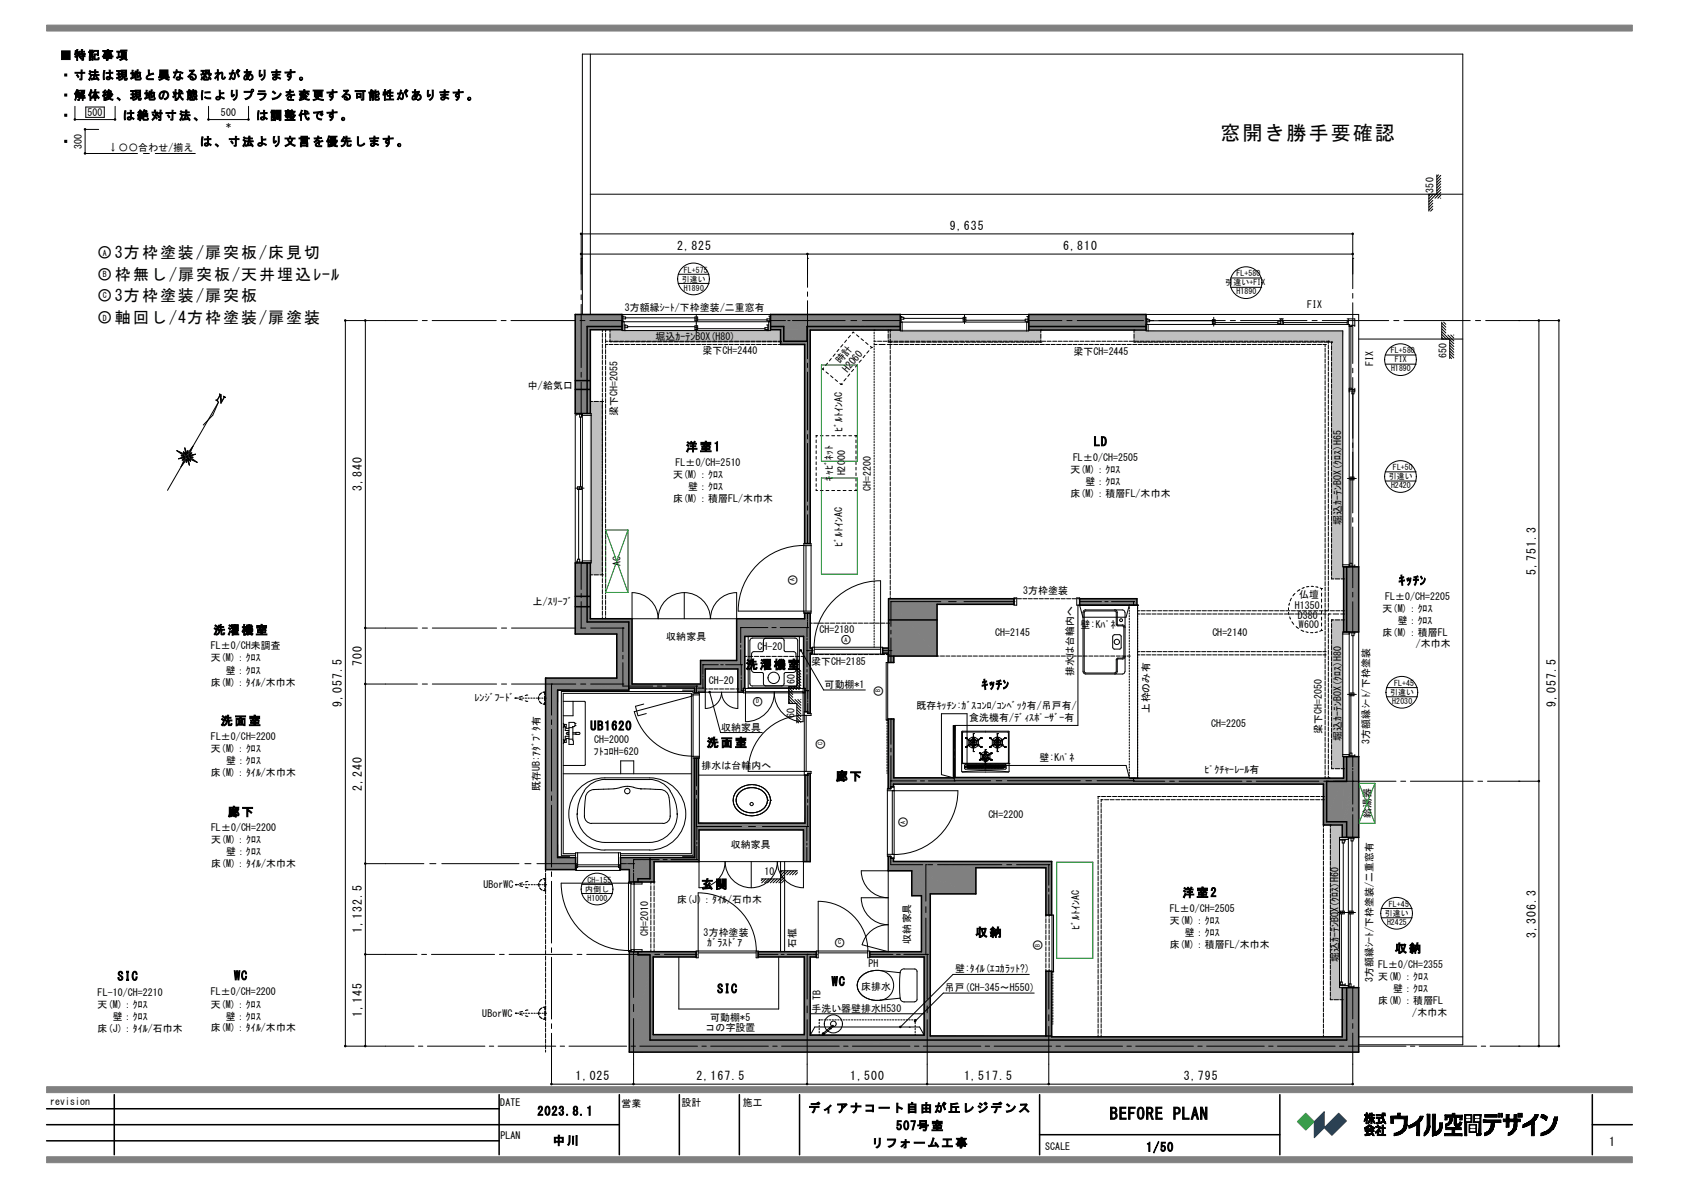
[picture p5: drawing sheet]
<svg xmlns="http://www.w3.org/2000/svg" width="420mm" height="297mm" viewBox="0 0 420 297" stroke-linecap="round" stroke-linejoin="round" font-family="sans-serif">
<defs><g id="words">
<text font-size="5" x="304.8" y="35">窓開き勝手要確認</text>
<g font-size="4">
<text x="24.2" y="64.5">〇3方枠塗装/扉突板/床見切</text>
<text x="24.2" y="69.9">〇枠無し/扉突板/天井埋込ﾚｰﾙ</text>
<text x="24.2" y="75.2">〇3方枠塗装/扉突板</text>
<text x="24.2" y="80.7">〇軸回し/4方枠塗装/扉塗装</text>
<text x="277.1" y="279.4">BEFORE PLAN</text>
</g>
<g font-size="3">
<text x="14.9" y="14.8">■ 特 記事 項</text>
<text x="14.9" y="19.8">・ 寸 法は 現 地 と 異 な る恐 れ があ り ます 。</text>
<text x="14.9" y="24.8">・ 解 体後 、 現 地 の 状 態に よ りプ ラ ンを 変 更す る 可能 性 があ り ます 。</text>
<text x="14.9" y="29.8">・</text>
<text x="30.7" y="29.8">は 絶 対寸 法 、</text>
<text x="64" y="29.8">は 調 整 代 です 。</text>
<text x="14.9" y="36.4">・ 　 　　 　 　 　 　 　 　は 、 寸法 よ り文 言 を優 先 しま す 。</text>
<text x="237.2" y="57.5">9,635</text>
<text x="169.1" y="62.5">2,825</text>
<text x="265.4" y="62.5">6,810</text>
<text x="171.2" y="112.6">洋 室 1</text>
<text x="273.1" y="111.3">LD</text>
<text x="90.4" y="122.6" transform="rotate(-90 90.4 122.6)">3,840</text>
<text x="383.5" y="143.5" transform="rotate(-90 383.5 143.5)">5,751.3</text>
<text x="199" y="146.2" transform="rotate(-90 199 146.2)">〇</text>
<text x="349.3" y="145.9">ｷｯﾁﾝ</text>
<text x="53.3" y="158.3">洗 濯 機 室</text>
<text x="209.8" y="160.8">〇</text>
<text x="90.4" y="166.2" transform="rotate(-90 90.4 166.2)">700</text>
<text x="186.2" y="166.9">洗 濯 機 室</text>
<text x="220.4" y="173.9" transform="rotate(-90 220.4 173.9)">〇</text>
<text x="245.2" y="171.9">ｷｯﾁﾝ</text>
<text x="85.4" y="176.5" transform="rotate(-90 85.4 176.5)">9,057.5</text>
<text x="187.7" y="176.1">〇</text>
<text x="388.4" y="176.5" transform="rotate(-90 388.4 176.5)">9,057.5</text>
<text x="55.1" y="180.9">洗面 室</text>
<text x="147.4" y="182.2">UB1620</text>
<text x="176.5" y="186.4">洗 面 室</text>
<text x="206" y="187.1" transform="rotate(-90 206 187.1)">〇</text>
<text x="90.4" y="197.4" transform="rotate(-90 90.4 197.4)">2,240</text>
<text x="208.7" y="194.8">廊下</text>
<text x="56.9" y="203.7">廊下</text>
<text x="226.6" y="206.7" transform="rotate(-90 226.6 206.7)">〇</text>
<text x="175.1" y="221.7">玄 関</text>
<text x="295.3" y="223.8">洋 室 2</text>
<text x="90.4" y="232.9" transform="rotate(-90 90.4 232.9)">1,132.5</text>
<text x="243.6" y="233.8">収 納</text>
<text x="208.2" y="236.3">〇</text>
<text x="260.3" y="237.4" transform="rotate(-90 260.3 237.4)">〇</text>
<text x="348.3" y="237.7">収 納</text>
<text x="383.5" y="234" transform="rotate(-90 383.5 234)">3,306.3</text>
<text x="29.3" y="244.7">SIC</text>
<text x="58.5" y="244.6">WC</text>
<text x="179.1" y="247.9">SIC</text>
<text x="207.7" y="246">WC</text>
<text x="90.4" y="253.9" transform="rotate(-90 90.4 253.9)">1,145</text>
<text x="143.7" y="269.7">1,025</text>
<text x="173.9" y="269.7">2,167.5</text>
<text x="212.3" y="269.7">1,500</text>
<text x="240.7" y="269.7">1,517.5</text>
<text x="295.6" y="269.7">3,795</text>
<text x="134.2" y="278.4">2023.8.1</text>
<text x="201.8" y="277.6">ディ アナコ ー ト自 由 が丘 レ ジデ ン ス</text>
<text x="138" y="285.7">中 川</text>
<text x="217.6" y="286.3">リ フ ォ ー ム工 事</text>
<text x="223.8" y="282">507号 室</text>
<text x="286.2" y="287.4">1/50</text>
<text x="401.8" y="286.1">1</text>
</g>
<g font-size="2.5">
<text x="21.8" y="29">500</text>
<text x="55.2" y="29">500</text>
<text x="56.4" y="32.1">*</text>
<text x="20.4" y="37.2" transform="rotate(-90 20.4 37.2)">300</text>
<text x="27" y="37.8">↓〇〇合わせ/揃え</text>
<text x="357.9" y="48.1" transform="rotate(-90 357.9 48.1)">350</text>
<text x="156" y="77.6">3方額縁ｼｰﾄ/下枠塗装/二重窓有</text>
<text x="326.4" y="76.9">FIX</text>
<text x="163.7" y="84.8">堀込ｶｰﾃﾝBOX(H80)</text>
<text x="175.4" y="88.4">梁下CH=2440</text>
<text x="268.1" y="88.6">梁下CH=2445</text>
<text x="361.2" y="89.3" transform="rotate(-90 361.2 89.3)">650</text>
<text x="209.8" y="91" transform="rotate(-50 209.8 91)">時計</text>
<text x="211.6" y="93.1" transform="rotate(-50 211.6 93.1)">H2060</text>
<text x="342.9" y="91.3" transform="rotate(-90 342.9 91.3)">FIX</text>
<text x="131.8" y="97">中/給気口</text>
<text x="154.2" y="103.8" transform="rotate(-90 154.2 103.8)">梁下CH=2055</text>
<text x="210.3" y="107.7" transform="rotate(-90 210.3 107.7)">ﾋﾞﾙﾄｲﾝAC</text>
<text x="168.1" y="119.4">天(M)：ｸﾛｽ</text>
<text x="168.7" y="116.4">FL±0/CH=2510</text>
<text x="207.9" y="119.9" transform="rotate(-90 207.9 119.9)">ｷｬﾋﾞﾈｯﾄ</text>
<text x="211.1" y="118.7" transform="rotate(-90 211.1 118.7)">H2000</text>
<text x="267.3" y="118.1">天(M)：ｸﾛｽ</text>
<text x="267.9" y="115.1">FL±0/CH=2505</text>
<text x="168.1" y="125.4">床(M)：積層FL/木巾木</text>
<text x="171.8" y="122.4">壁：ｸﾛｽ</text>
<text x="217.4" y="122.6" transform="rotate(-90 217.4 122.6)">CH=2200</text>
<text x="267.3" y="124.1">床(M)：積層FL/木巾木</text>
<text x="271.1" y="121.1">壁：ｸﾛｽ</text>
<text x="334.9" y="131" transform="rotate(-90 334.9 131)">堀込ｶｰﾃﾝBOX(ｸﾛｽ)H65</text>
<text x="210.3" y="136.6" transform="rotate(-90 210.3 136.6)">ﾋﾞﾙﾄｲﾝAC</text>
<text x="154.9" y="141.3" transform="rotate(-90 154.9 141.3)">AC</text>
<text x="255.5" y="148.4">3方枠塗装</text>
<text x="324.4" y="149.2">仏壇</text>
<text x="345.9" y="149.7">FL±0/CH=2205</text>
<text x="133" y="151.1">上/ｽﾘｰﾌﾞ</text>
<text x="323.3" y="151.9">H1350</text>
<text x="324.1" y="154.4">D380</text>
<text x="345.2" y="152.7">天(M)：ｸﾛｽ</text>
<text x="349" y="155.7">壁：ｸﾛｽ</text>
<text x="166.4" y="159.7">収納家具</text>
<text x="204.6" y="158.1">CH=2180</text>
<text x="248.5" y="158.7">CH=2145</text>
<text x="269.8" y="156.8">壁:Kﾊﾟﾈ</text>
<text x="302.7" y="158.8">CH=2140</text>
<text x="324.4" y="156.8">W600</text>
<text x="345.2" y="158.7">床(M)：積層FL</text>
<text x="353.5" y="161.5">/木巾木</text>
<text x="52.6" y="165.1">天(M)：ｸﾛｽ</text>
<text x="52.6" y="162.1">FL±0/CH未調査</text>
<text x="189.1" y="162.3">CH-20</text>
<text x="202.5" y="166.1">梁下CH=2185</text>
<text x="52.6" y="171.1">床(M)：ﾀｲﾙ/木巾木</text>
<text x="56.4" y="168.1">壁：ｸﾛｽ</text>
<text x="177" y="170.7">CH-20</text>
<text x="198.5" y="170.6" transform="rotate(-90 198.5 170.6)">60</text>
<text x="205.9" y="171.8">可動棚*1</text>
<text x="268.1" y="168.8" transform="rotate(-90 268.1 168.8)">排水は台輪内へ</text>
<text x="118.5" y="175">ﾚﾝｼﾞﾌｰﾄﾞ</text>
<text x="198.4" y="179.2" transform="rotate(-90 198.4 179.2)">60</text>
<text x="228.9" y="177">既存ｷｯﾁﾝ:ｶﾞｽｺﾝﾛ/ｺﾝﾍﾞｯｸ有/吊戸有/</text>
<text x="242" y="179.8">食洗機有/ﾃﾞｨｽﾎﾟｰｻﾞｰ有</text>
<text x="287.1" y="177.9" transform="rotate(-90 287.1 177.9)">上枠のみ有</text>
<text x="52.7" y="184.7">FL±0/CH=2200</text>
<text x="148.3" y="185.5">CH=2000</text>
<text x="180" y="182.4">収納家具</text>
<text x="302.4" y="181.4">CH=2205</text>
<text x="330" y="183.3" transform="rotate(-90 330 183.3)">梁下CH=2050</text>
<text x="334.9" y="184.9" transform="rotate(-90 334.9 184.9)">堀込ｶｰﾃﾝBOX(ｸﾛｽ)H80</text>
<text x="342" y="185.6" transform="rotate(-90 342 185.6)">3方額縁ｼｰﾄ/下枠塗装</text>
<text x="52.7" y="187.7">天(M)：ｸﾛｽ</text>
<text x="56.4" y="190.7">壁：ｸﾛｽ</text>
<text x="148.3" y="188.3">ﾌﾄｺﾛH=620</text>
<text x="259.5" y="190">壁:Kﾊﾟﾈ</text>
<text x="52.7" y="193.8">床(M)：ﾀｲﾙ/木巾木</text>
<text x="134.8" y="197.4" transform="rotate(-90 134.8 197.4)">既存UB:ｱﾀﾞﾌﾟﾀ有</text>
<text x="175.2" y="192">排水は台輪内へ</text>
<text x="300.7" y="193">ﾋﾟｸﾁｬｰﾚｰﾙ有</text>
<text x="52.7" y="207.5">FL±0/CH=2200</text>
<text x="246.8" y="204.1">CH=2200</text>
<text x="342.3" y="204.2" transform="rotate(-90 342.3 204.2)">給湯器</text>
<text x="52.7" y="210.5">天(M)：ｸﾛｽ</text>
<text x="56.4" y="213.5">壁：ｸﾛｽ</text>
<text x="182.5" y="211.7">収納家具</text>
<text x="52.7" y="216.5">床(M)：ﾀｲﾙ/木巾木</text>
<text x="120.7" y="221.7">UBorWC</text>
<text x="190.9" y="218.5">10</text>
<text x="169.1" y="225.4">床(J)：ﾀｲﾙ/石巾木</text>
<text x="292.1" y="227.7">FL±0/CH=2505</text>
<text x="161.9" y="233.6" transform="rotate(-90 161.9 233.6)">CH=2010</text>
<text x="175.7" y="233.5">3方枠塗装</text>
<text x="269.5" y="232.2" transform="rotate(-90 269.5 232.2)">ﾋﾞﾙﾄｲﾝAC</text>
<text x="292.1" y="230.7">天(M)：ｸﾛｽ</text>
<text x="295.8" y="233.7">壁：ｸﾛｽ</text>
<text x="176.6" y="236.2">ｶﾞﾗｽﾄﾞｱ</text>
<text x="198.7" y="236.7" transform="rotate(-90 198.7 236.7)">石框</text>
<text x="227.3" y="235.5" transform="rotate(-90 227.3 235.5)">収納家具</text>
<text x="292.1" y="236.6">床(M)：積層FL/木巾木</text>
<text x="216.8" y="241.3">PH</text>
<text x="238.5" y="242.7">壁:ﾀｲﾙ(ｴｺｶﾗｯﾄ?)</text>
<text x="334.2" y="240" transform="rotate(-90 334.2 240)">堀込ｶｰﾃﾝBOX(ｸﾛｽ)H60</text>
<text x="342.8" y="245.1" transform="rotate(-90 342.8 245.1)">3方額縁ｼｰﾄ/下枠塗装/二重窓有</text>
<text x="344.1" y="244.6">天(M)：ｸﾛｽ</text>
<text x="344.1" y="241.6">FL±0/CH=2355</text>
<text x="24.4" y="251.5">天(M)：ｸﾛｽ</text>
<text x="24.4" y="248.5">FL-10/CH=2210</text>
<text x="52.7" y="251.5">天(M)：ｸﾛｽ</text>
<text x="52.7" y="248.4">FL±0/CH=2200</text>
<text x="204.8" y="249.6" transform="rotate(-90 204.8 249.6)">TB</text>
<text x="215.1" y="247">床排水</text>
<text x="235.9" y="247.4">吊戸(CH-345～H550)</text>
<text x="344.1" y="250.6">床(M)：積層FL</text>
<text x="347.9" y="247.6">壁：ｸﾛｽ</text>
<text x="24.4" y="257.6">床(J)：ﾀｲﾙ/石巾木</text>
<text x="28.2" y="254.5">壁：ｸﾛｽ</text>
<text x="52.7" y="257.4">床(M)：ﾀｲﾙ/木巾木</text>
<text x="56.4" y="254.5">壁：ｸﾛｽ</text>
<text x="120.4" y="253.8">UBorWC</text>
<text x="176.2" y="257.4">コの字設置</text>
<text x="177.3" y="254.7">可動棚*5</text>
<text x="202.6" y="252.5">手洗い器壁排水H530</text>
<text x="352.6" y="253.6">/木巾木</text>
<text x="12.5" y="275.8">revision</text>
<text x="124.9" y="276.1">DATE</text>
<text x="155.2" y="276.2">営業</text>
<text x="170.2" y="276.1">設計</text>
<text x="185.5" y="276.1">施工</text>
<text x="125" y="284.2">PLAN</text>
<text x="261" y="287">SCALE</text>
</g>
<g font-size="2">
<text x="25.7" y="63.8">A</text>
<text x="25.7" y="69.2">B</text>
<text x="170.2" y="70.4">引違い</text>
<text x="170.8" y="68.1">FL+575</text>
<text x="305.9" y="71.2">引違い+FIX</text>
<text x="308.7" y="69">FL+580</text>
<text x="25.7" y="74.4">C</text>
<text x="170.8" y="72.6">H1890</text>
<text x="308.7" y="73.5">H1890</text>
<text x="25.7" y="80">D</text>
<text x="347.3" y="88.2">FL+580</text>
<text x="347.3" y="92.7">H1890</text>
<text x="348.3" y="90.5">FIX</text>
<text x="346.8" y="119.7">引違い</text>
<text x="347.8" y="117.4">FL+50</text>
<text x="347.3" y="121.9">H2420</text>
<text x="347.1" y="173.5">引違い</text>
<text x="348.1" y="171.2">FL+45</text>
<text x="347.6" y="175.7">H2030</text>
<text x="146.7" y="220.3">CH-155</text>
<text x="146.1" y="222.6">内倒し</text>
<text x="146.7" y="224.8">H1000</text>
<text x="346.8" y="226.4">FL+45</text>
<text x="345.8" y="228.6">引違い</text>
<text x="346.3" y="230.8">H2425</text>
</g>
<g font-size="1.5">
<text x="198.4" y="145" transform="rotate(-90 198.4 145)">A</text>
<text x="210.9" y="160.2">A</text>
<text x="219.8" y="172.8" transform="rotate(-90 219.8 172.8)">B</text>
<text x="188.9" y="175.6">D</text>
<text x="205.4" y="185.9" transform="rotate(-90 205.4 185.9)">C</text>
<text x="226" y="205.6" transform="rotate(-90 226 205.6)">A</text>
<text x="209.3" y="235.7">C</text>
<text x="259.6" y="236.3" transform="rotate(-90 259.6 236.3)">B</text>
</g>
</g></defs>
<g fill="#808080" stroke="#808080" stroke-width=".25">
<path d="M143.6 78.5l3.8 24.7h-3.8z"/>
<path d="M143.6 78.5l3.8 3.8v20.9z"/>
<path d="M143.6 78.5l11.7 3.8h-7.9z"/>
<path d="M143.6 78.5h11.7v3.8z"/>
<path d="M202.3 82.4v53.3h-1.4z"/>
<path d="M192.4 78.5h32.4v3.9z"/>
<path d="M192.4 78.5l2.5 3.8h-2.5z"/>
<path d="M194.9 82.3l6 3.7h-6z"/>
<path d="M202.3 82.4l-1.4 53.3v-49.7z"/>
<path d="M192.4 78.5l32.4 3.9h-22.5z"/>
<path d="M192.4 78.5l9.9 3.9-7.4-.1z"/>
<path d="M194.9 82.3l7.4 .1-1.4 3.6z"/>
<path d="M269.6 149.4h14.3l-14.3 1.4z"/>
<path d="M221.9 149.4l12.1 14.3h-12.1z"/>
<path d="M221.9 149.4l12.1 1.4v12.9z"/>
<path d="M221.9 149.4l31.3 1.4h-19.2z"/>
<path d="M221.9 149.4h31.3v1.4z"/>
<path d="M220.4 161.8h1.5l-1.5 1.2z"/>
<path d="M220.4 163l1.5-1.2-.1 1.2z"/>
<path d="M221.9 161.8l-.1 3.6z"/>
<path d="M221.9 161.8l1.3 3.6h-1.4z"/>
<path d="M221.9 161.8l1.3 1.9v1.7z"/>
<path d="M238.1 181.1h.4l-.4 13z"/>
<path d="M221.8 179.5h1.4l-1.4 17.3z"/>
<path d="M221.8 196.8l.6-.4v.4z"/>
<path d="M223.1 195.7v.7h-.7z"/>
<path d="M339.3 188.8v20.2h-4.1z"/>
<path d="M335.5 188.8h3.8l-3.8 5.4z"/>
<path d="M238.5 181.1v13h-.4z"/>
<path d="M223.2 179.5v14.6l-1.4 2.7z"/>
<path d="M223.2 194.1l-.8 2.3-.6 .4z"/>
<path d="M223.2 194.1l-.1 1.6-.7 .7z"/>
<path d="M223.2 194.1l107.3 1.6h-107.4z"/>
<path d="M339.3 188.8l-4.1 20.2v-3.1z"/>
<path d="M339.3 188.8l-4.1 17.1 .3-11.7z"/>
<path d="M238.1 194.1h43.9z"/>
<path d="M223.2 194.1h14.9l92.4 1.6z"/>
<path d="M335.5 194.2l-.3 11.7h-4.7z"/>
<path d="M330.5 195.7l5-1.5-5 11.7z"/>
<path d="M282.2 194.2h53.3l-5 1.5z"/>
<path d="M238.1 194.1h43.9l.2 .1z"/>
<path d="M238.1 194.1l44.1 .1 48.3 1.5z"/>
<path d="M262.6 215v13.4h-1.4z"/>
<path d="M221.8 213.7h.6l-.6 3.6z"/>
<path d="M217.2 237.5l13.6 1.3h-13.6z"/>
<path d="M189.3 237.5h14.5v1.3z"/>
<path d="M189.3 237.5l14.5 1.3h-14.5z"/>
<path d="M157.1 237.5h16.7v1.3z"/>
<path d="M335.2 246.5h4.1v16.1z"/>
<path d="M335.2 246.5l4.1 16.1-4.1-3.8z"/>
<path d="M262.6 258.8h72.6l4.1 3.8z"/>
<path d="M261.2 242.4h1.4l-1.4 16.2z"/>
<path d="M262.6 215l-1.4 13.4v-11.8z"/>
<path d="M223.1 215h39.5l-1.4 1.6z"/>
<path d="M222.4 213.7l-.6 3.6z"/>
<path d="M217.2 237.5h12.9l.7 1.3z"/>
<path d="M200.8 238.8h1.5l-1.5 19.4z"/>
<path d="M157.1 237.5l16.7 1.3h-10.7z"/>
<path d="M157.1 237.5l6 1.3-6 23.8z"/>
<path d="M157.1 262.6l105.5-3.8 76.7 3.8z"/>
<path d="M262.6 242.4v16.4l-1.4-.2z"/>
<path d="M232.3 258.6h28.9l1.4 .2z"/>
<path d="M223.1 215l38.1 1.6h-17.5z"/>
<path d="M222.4 214.2h.7l-1.3 3.1z"/>
<path d="M163.1 238.8v19.4l-6 4.4z"/>
<path d="M157.1 262.6l6-4.4 99.5 .6z"/>
<path d="M163.1 258.2l99.5 .6z"/>
<path d="M223.1 215l20.6 1.6v6.5z"/>
<path d="M223.1 214.2v.8l-1.3 2.3z"/>
<path d="M223.1 215l4.6 2.3h-5.9z"/>
<path d="M223.1 215l20.6 8.1-16-5.8z"/>
<path d="M227.7 217.3l2.4 6.3h-2.4z"/>
<path d="M227.7 217.3l16 5.8h-11.4z"/>
<path d="M227.7 217.3l4.6 5.8-2.2 .5z"/>
<path d="M230.1 223.6l2.2-.5-2.2 14.4z"/>
<path d="M232.3 223.1l-1.5 15.7-.7-1.3z"/>
<path d="M232.3 223.1l-1.5 35.3v-19.6z"/>
<path d="M232.3 223.1v35.5l-1.5-.2z"/>
<path d="M202.3 258.4h28.5l1.5 .2z"/>
<path d="M163.1 258.2l69.2 .4z"/>
<path d="M202.3 238.8v19.6l-1.5-.2z"/>
<path d="M163.1 258.2l39.2 .2z"/>
<path d="M154.9 214l2.2 3h-2.2z"/>
<path d="M157.1 217l6.2 3.1h-6.2z"/>
<path d="M157.1 217l6.2-1.9v5z"/>
<path d="M202.3 193v22.1h-1.7z"/>
<path d="M201.7 193h.6l-.6 .5z"/>
<path d="M201 193.5h.7l-.7 11.9z"/>
<path d="M173.4 189.2h1l-1 24.8z"/>
<path d="M154.9 214l8.4 1.1-6.2 1.9z"/>
<path d="M154.9 214l19.6 1.1h-11.2z"/>
<path d="M201.7 193.5l.6-.5-1.7 22.1z"/>
<path d="M201.7 193.5l-1.1 21.6z"/>
<path d="M174.4 189.2v16.2l-1 8.6z"/>
<path d="M154.9 214h18.5l1.1 1.1z"/>
<path d="M174.5 207.1v8l-1.1-1.1z"/>
<path d="M201 205.4l-.4 9.7v-8z"/>
<path d="M174.4 205.4h26.6l-.4 1.7z"/>
<path d="M174.4 205.4l.1 1.7-1.1 6.9z"/>
<path d="M174.4 205.4l26.2 1.7h-26.1z"/>
<path d="M143.6 158.2l14.2-3.8-3.8 3.8z"/>
<path d="M147.4 154.4h10.4l-14.2 3.8z"/>
<path d="M147.4 140.5v13.9l-3.8 3.8z"/>
<path d="M143.6 140.5h3.8l-3.8 17.7z"/>
<path d="M154 169.2l3.8 1.5-.8 1z"/>
<path d="M136.2 217l7.5-3v3z"/>
<path d="M139.2 214h4.5l-7.5 3z"/>
<path d="M139.2 172.3v41.7l-3 3z"/>
<path d="M154 169.2l3 2.5v.6z"/>
<path d="M136.2 169.2h17.8l3 3.1z"/>
<path d="M136.2 169.2l3 3.1-3 44.7z"/>
<path d="M136.2 169.2l20.8 3.1h-17.8z"/>
<path d="M173.4 172.9l1-.1v.1z"/>
<path d="M176.1 167v5.8h-1.7z"/>
<path d="M174.9 164.8h9l.3 2.2z"/>
<path d="M157.8 170.7l15.6 1h-16.4z"/>
<path d="M174.9 164.8l9.3 2.2h-8.1z"/>
<path d="M174.9 164.8l1.2 2.2-1.2 3.7z"/>
<path d="M176.1 167l-1.7 5.8z"/>
<path d="M157.8 170.7h17.1l-1.5 1z"/>
<path d="M173.4 171.7l1.5-1-1.5 2.2z"/>
<path d="M174.9 170.7l-.5 2.1-1 .1z"/>
<path d="M200.9 153h1.4l-1.4 1.4z"/>
<path d="M183.9 154.4l16.8 4.4h-14.7z"/>
<path d="M200.9 154.4l1.4-1.4-1.6 5.8z"/>
<path d="M183.9 154.4h17l-.2 4.4z"/>
<path d="M184.2 167l1.4 5.8h-1.4z"/>
<path d="M184.2 167l1.4 4.8v1z"/>
<path d="M184.2 167l1.8 4.8h-.4z"/>
<path d="M186 158.8v13l-1.8-4.8z"/>
<path d="M183.9 154.4l2.1 4.4-1.8 8.2z"/>
<path d="M183.9 154.4l.3 12.6-.3-2.2z"/>
<path d="M200.7 158.8l.3 13h-.3z"/>
<path d="M201 171.8l.7 5.8h-.7z"/>
<path d="M201.7 177.6l.6 .5h-.6z"/>
<path d="M202.3 163v15.1l-.6-.5z"/>
<path d="M202.3 161.8h.5v1.2z"/>
<path d="M202.3 153v8.8l-1.6-3z"/>
<path d="M200.7 158.8l1.6 3-1.3 10z"/>
<path d="M202.3 161.8l-.6 15.8-.7-5.8z"/>
<path d="M202.3 161.8l-.6 15.8z"/>
<path d="M202.3 161.8l.5 1.2h-.5z"/>
<path d="M11.6 288.7h396v1.5h-396z" fill-rule="evenodd"/>
<path d="M11.6 6.3h396v1.4h-396z" fill-rule="evenodd"/>
<path d="M11.6 271.2h396v1.5h-396z" fill-rule="evenodd"/>
<path d="M256.9 78.5h29.3v3.9h-29.3z" fill-rule="evenodd"/>
<path d="M335.5 141.5h3.8v16.2h-3.8z" fill-rule="evenodd"/>
<path d="M269.6 150.8l14.3-1.4v1.4z" fill-rule="evenodd"/>
<path d="M157.8 154.4v16.3l-3.8-1.5v-11z" fill-rule="evenodd"/>
<path d="M269.6 150.8h14.3v.2h-14.3z" fill-rule="evenodd"/>
</g>
<path d="M323.9 280l2.2-2.2 2.1 2.2-2.1 2.1z" fill-rule="evenodd" fill="#149696" stroke="#149696" stroke-width=".25"/>
<g fill="#004a95" stroke="#004a95" stroke-width=".25">
<path d="M328.2 280l2.5-2.5v4l-2.5 2.5z" fill-rule="evenodd"/>
<path d="M334.3 277.8l1.9 2-3.6 3.6-1.9-1.9z" fill-rule="evenodd"/>
</g>
<g fill="#000" stroke="#000" stroke-width=".25">
<path d="M340.7 278.2v.2zM340.7 278.2l.4 .2h-.4zM340.7 279.5v.5zM340.7 279.5l.1 .3-.1 .2zM340.7 279.5l.3 .2-.2 .1zM340.7 279.5h.3v.2zM340.7 279.5l.4-.1zM340.7 279.5l.4-.2zM340.8 279.4l.3-.1-.4 .2zM340.7 278.2h.4v.2zM341.1 278.2v.3zM341.1 278.2l-.1 .5z"/>
<path d="M341.4 278.9l-.3 1.6v-1.2zM341.1 277.8h.3zM341.1 277.8h.3l-.3 .4zM341.4 278.6l.3 .5-.3-.2zM341.4 277.8v.4h-.3zM341.1 278.2h.3l-.4 .5zM341.4 278.2l-.4 .7zM341.4 278.2l-.4 .9zM341.4 278.2l-.5 1.1zM341.4 278.2l-.6 1.2zM341.4 278.2l-.3 1.1-.3 .1zM341.4 278.2v.7l-.3 .4z"/>
<path d="M341.4 278.2v.4zM341.4 278.2l.3 .2h-.3zM341.4 278.6l.3 .2v.3zM341.4 278.2h.3v.2zM341.8 278.8l.3 .3h-.3zM341.8 279.9l-.2 .6zM341.8 279.9l-.1 .5zM341.8 279.9l.1 .2-.1 .2zM341.8 279.9l.3 .1-.2 .1zM341.8 279.9l.3-.1v.2zM341.8 279.9l.4-.3zM342.3 279.4l-.5 .5z"/>
<path d="M342.3 279.2l-.5 .7zM341.8 278.4v.4zM341.8 278.4l.1 .3zM341.8 278.4l.3 .2zM341.8 278.4h.3v.2zM341.8 278.4l.5 .1zM342.3 279.2l-.4 .5zM342 279.4l.3-.2-.3 .4zM342.1 279.2h.2l-.3 .2zM342.1 279.1l.2 .1zM342.2 277.9v.2zM341.9 277.9h.3v.2z"/>
<path d="M341.9 277.9l.3 .2zM341.9 278l.3 .1-.3 .1zM341.9 278.2l.3-.1-.3 .2zM341.9 278.3l.3-.2zM341.8 278.4l.4-.3zM341.8 278.4l.4-.2 .1 .3zM342.3 279.2h.3l-.3 1.3zM342.1 279.1l.5 .1zM342.3 277.8h.3l-.3 .4zM342.6 278.2l.6 .2h-.6zM342.6 277.8v.6l-.3-.2zM342.2 278.2l.4 .2z"/>
<path d="M342.2 278.2l.4 .2-.3 .1zM342.3 278.5l.3-.1-.3 .4zM342.6 278.8v.5zM342.6 278.4v.8l-.3-.4zM341.8 278.8h.5l.3 .4zM341.8 278.8l.8 .4-.5-.1zM342.6 279.3l.1 .4zM342.6 279.3l.2 .6zM342.6 279.3l.3 .8zM342.6 279.3l.5 .9zM342.6 279.3l.7 1.2zM342.6 279.3l.7 .9v.3z"/>
<path d="M342.6 279.3l.7 .9zM342.6 279.3l.6 .8zM342.6 279.3l.6 .7zM342.6 279.3l.4 .5zM342.6 279.3h.3l.1 .3zM342.6 279.3l.3-.2v.2zM342.6 278.8l.3 .3-.3 .2zM342.6 278.8l.6 .3h-.3zM342.6 278.2h.6v.2zM342.6 278.8h.6v.3zM343.6 278.2l1.5 .3h-1.5zM343.7 279.1h.8z"/>
<path d="M344.2 279.1h.3l-.3 1.1zM343.7 278.8h1.3v.3zM343.7 278.8l1.3 .3h-1.3zM345.1 278.6v.5zM345.1 278.6l.1 .8zM345.1 278.6l.2 1.1zM345.1 278.6l.3 1.3zM345.1 278.6l.4 1.5zM345.1 278.6l.6 1.6zM345.1 278.6l.7 1.8zM345.1 278.6l.9 1.9zM345.1 278.6l.5 1z"/>
<path d="M345.1 278.6l.4 .8zM345.1 278.6l.3 .2 .1 .3zM345.1 278.6l.3-.1v.3zM345.1 277.8h.3l-.3 .4zM345.4 278.2l.5 .3h-.5zM345.4 277.8v.4h-.3zM343.6 278.2h1.8l-.3 .3zM345.1 278.5l.3-.3-.3 .4zM345.4 278.2v.3l-.3 .1zM345.4 278.2h.5v.3zM347.3 278.6l.6 1.8h-.6zM347.3 278.6l.6 .6v1.2z"/>
<path d="M347.3 278.6l3.3 .6h-2.7zM349 277.8h.6l-.6 .8zM349.6 277.8v.8h-.6zM347.3 278.6h2.3zM347.3 278.6h2.3l1 .6zM349.6 278.6h1.8l-.8 .6zM350.6 279.2l.8-.6-.8 1.9zM351.4 278.6l-.8 2.5zM355 279.4l-.3 .4zM355.2 279.1l-.5 .7zM355.3 278.6l-.6 1.2zM354.6 278.6h.7l-.6 1.2z"/>
<path d="M354.6 278.6l.1 1.2zM354.6 278.6l.1 1.2-.2-.9zM354.5 278.9l.2 .9-.5-.5zM354.2 279.3l.5 .5h-.9zM353.4 280.1l.4-.3h.9zM353 280.4l.4-.3 1.3-.3zM352.6 280.7l2.1-.9zM352.2 280.8l2.5-1zM357.7 278.1h.7l-.7 5.4zM361.4 278.9v.6h-.6zM360.8 278.3l.6 .6-.6 .6zM360.8 278.3l3.7 .6h-3.1z"/>
<path d="M362.6 277.9h.7l-.7 .4zM362.6 278.3l.7-.4v.4zM360.8 278.3h2.5zM360.8 278.3h2.5l1.2 .6zM363.1 279.1h.5l-.5 1.3zM363.6 279.1l-.5 1.5zM363.6 279.1l-.4 1.7zM363.6 279.1l-.3 1.8zM363.6 279.1l-.2 1.9zM363.6 279.1l-.1 2zM363.6 279.1v2h-.1zM365.1 278.3v1.2h-.6z"/>
<path d="M364.5 278.9l.6-.6-.6 1.2zM363.3 278.3h1.8l-.6 .6zM365.7 278.2l.5 5.3h-.5zM365.7 278.2l.5 2v3.3zM365.7 278.2l1.8 2h-1.3zM368 278.2h1.8l-1.8 2zM369.8 278.2l-.5 2h-1.3zM369.8 278.2l-.5 4.5v-2.5zM370.4 279.5l2 .7h-2zM375.4 279.3l.7 .7h-.7zM376.1 280h.7l-.7 1.3zM376.1 278.2h.7z"/>
<path d="M376.1 278.2h.7l-.7 1.1zM376.8 278.2v1.1h-.7zM375.4 279.3h1.4l-.7 .7zM376.1 280l.7-.7 1.2 .7zM378 278.2h.8l-.8 1.1zM378.8 279.3l.8 .7h-.8zM378.8 278.2v1.8l-.8-.7zM376.8 279.3h1.2l.8 .7zM376.8 279.3l2 .7h-.8zM378 280h.8l-.8 .7zM378.8 280l-.8 .8zM378.8 280l-.8 1z"/>
<path d="M378.8 280l-.8 1.1zM378.8 280l-.8 1.3zM378.8 280l-.8 1.4zM378.8 280l-.9 1.6zM378.8 280l-1 1.7zM378.8 279.3h.8v.7zM383.2 279.7l.2-.2zM383.5 279.3l-.3 .4zM383.7 279.1l-.5 .6zM383.9 278.8l-.7 .9zM383.9 278.6l-.7 1.1zM384 278.5l-.8 1.2z"/>
<path d="M384.1 278.2l-.9 1.5zM383.3 278.2h.8l-.9 1.5zM383.3 278.2l-.1 1.5zM383.3 278.3l-.1 1.4zM383.2 278.4v1.3l-.2-.9zM383 278.8l.2 .9-.5-.6zM382.7 279.1l.5 .6-.7-.3zM382.2 279.7l.3-.3 .7 .3zM381.8 279.9l.4-.2h1zM381.6 280.1l1.6-.4zM381.2 280.3l.4-.2 1.6-.4zM381 280.4l2.2-.7z"/>
<path d="M380.8 280.5l2.4-.8zM380.8 280.5l2.4-.8-.8 .7zM385 278.2v.8l-.3-.2zM385 278.2l.2 .9-.2-.1zM385 278.2l.4 .9h-.2zM385 278.2l.5 1zM385 278.2l.7 1.1zM385 278.2l.9 1.2zM385 278.2l1 1.4zM385 278.2l1.1 1.5zM385 278.2l1.4 .7-.3 .8zM385 278.2l1.4 .7z"/>
<path d="M385 278.2l1.2 .5zM385 278.2l1.1 .4zM385 278.2l.9 .3zM385.3 278.3l.4 .1zM385 278.2l.7 .2zM340.7 281.7l.6-.2zM340.7 281.7l.8-.3zM340.7 281.7l1-.4zM340.7 281.7l1.1-.6zM340.7 281.7l1.3-.7zM340.9 282.2l.4 .2h-.4zM340.9 283.2l.3 .2-.4 .1z"/>
<path d="M340.9 283.2l.7 .2h-.4zM340.9 283.2l.9 .1zM340.9 283.2l1.2 .1zM340.9 283.2l1.5-.1zM340.7 281.4l.4-.1-.4 .4zM340.7 281.7l.4-.4zM341.1 281.3l.9-.3-1.3 .7zM341.1 283.2l1.5-.2zM341.7 282.4l-.2 .7-.4 .1zM341.4 278.9v1.6h-.3zM341.1 281.3l.9-.3zM341.4 281.1l.6-.1z"/>
<path d="M341.3 282.4h.4l-.6 .8zM341.8 280.8l.2 .2h-.4zM342 281h.4zM341.8 280.8l.6 .2h-.4zM342 281.1l.4 .2zM342 281.1l.7 .5zM342 281.1l1 .5zM342 281.1l1.2 .6zM342 281.1l.4-.1 .8 .7zM342.6 279.2v1.3h-.3zM341.8 280.8h.4l.2 .2zM342.7 282.6l.1 .8-.2-.4z"/>
<path d="M342.7 282.6l-.1 .4-.1-.2zM342.2 283l.3-.2 .1 .2zM341.9 283h.7zM341.6 283.1l1-.1zM341.5 283.1l1.1-.1zM342.3 282.6h.4l-.3 .2zM342.4 282.8l.3-.2zM342.7 282.6l.5 .9-.4-.1zM340.9 282.2h2.2v.2zM340.9 282.2l2.2 .2h-1.8zM343 281.4h.2v.3zM342.8 281.3l.4 .4z"/>
<path d="M342.6 281.2l.6 .5zM342.4 281l.8 .7zM343.5 281.2l.8 .2h-.8zM343.5 282.5l.2-.1-.2 .4zM343.7 282.4l-.2 .4zM343.7 282.4v.3h-.1zM343.7 282.4l.2 .2-.2 .1zM343.6 280.2h.3l-.3 .3zM343.9 280.2l-.3 .3zM343.9 280.2l.1 .3h-.3zM343.9 280.2l.4 .2-.3 .1zM343.9 280.2l.8 .2h-.4z"/>
<path d="M343.9 280.2h1.1l-.3 .2zM343.7 282.4l.2-.2v.4zM344.3 282.2v1.2h-.4zM344.3 282.2l-.4 1.2v-.8zM343.9 280.2h1.1zM344 280.2h1zM344.2 280.2h.8zM344.5 279.1v1l-.3 .1zM343.9 280.8h.3l.1 .4zM343.9 280.8l.4 .4h-.4zM343.5 281.2h.8zM343.5 281.2h.8v.2z"/>
<path d="M344.4 282l.3 .6-.4-.4zM344.5 281.9l-.2 .3zM344.6 281.5l-.1 .4zM344.6 281.2l-.1 .7zM344.3 281.2h.3l-.1 .7zM344.3 281.2l.2 .7zM344.3 281.4l.2 .5zM344.3 281.6l.2 .3-.3-.1zM344.2 281.8l.3 .1-.5 .1zM344 282l.5-.1-.6 .3zM343.9 282.2l.6-.3-.6 .7zM344.5 281.9l-.6 .7z"/>
<path d="M344.5 283.2l1.5 .2h-1.5zM344.5 283.2h1.5v.2zM344.6 281.4l.5 .2h-.5zM344.4 282l.3 .2v.4zM345.1 279.9l-.1 .3zM345 280l.1-.1-.1 .3zM344.8 280h.2v.2zM344.5 280.1l.3-.1 .2 .2zM345.4 281.6v1.6h-.3zM345.1 280.8h.3l-.3 .6zM345.4 281.4l.5 .2h-.5zM345.4 280.8v.8l-.3-.2z"/>
<path d="M344.6 281.4l.8 .2zM345.1 281.6h.3l-.3 1.6zM345.4 281.4h.5v.2zM345.9 280.1l.1 .4zM345.8 280l.2 .5zM345.7 279.8l.3 .7zM345.6 279.6l.4 .9zM348.1 282.9l.6-.2-.6 .8zM348.7 282.7l-.1 .7-.5 .1zM348.7 282.7l.4 .6-.5 .1zM348.7 282.7l1 .4-.6 .2zM348.7 282.7h1.5l-.5 .4z"/>
<path d="M348.7 282.7l1.9-.3-.4 .3zM348.7 282.7l2.2-.7-.3 .4zM348.7 282.7l2.2-.7zM349.3 282.5l.5-.3 1.1-.2zM349.8 282.2l.3-.3 .8 .1zM351.4 280.7l-.5 1.3zM351.4 278.6v2.1l-.5 1.3zM351.4 278.6l-.5 3.4-.3-.9zM350.6 281.1l.3 .9-.5-.6zM350.4 281.4l.5 .6-.8-.1zM351.8 281l.3 .5-.3 .1zM351.8 281l.7 .4-.4 .1z"/>
<path d="M351.8 281l1 .2-.3 .2zM351.8 281h1.5l-.5 .2zM351.8 281l1.9-.3-.4 .3zM351.8 281l1.9-.3zM354.5 280.1v3.4l-.8-.1zM353.7 280.7l.8-.6-.8 3.3zM353.7 280.7l1-.9zM352.2 280.8l2.5-1-1 .9zM355.6 282.8l.3-.3-.3 1zM355.9 282.5l-.3 1zM355.9 282.5v.8l-.2 .2zM355.9 282.5l.1 .7-.1 .1z"/>
<path d="M355.9 282.5l.5 .4-.4 .3zM355.9 282.5h.8l-.3 .4zM355.9 282.5l.9-.3-.1 .3zM355.9 282.5l1.1-.6-.2 .3zM357 281.3v.6l-1.1 .6zM356.4 278.1h.7l-.1 3.2zM356.4 278.1l.6 3.2zM356.4 278.1l.6 3.2-.6-.2zM356.4 281.1l.6 .2h-.7zM356.3 281.3h.7l-.7 .2zM356.3 281.5l.7-.2-.8 .4zM356.2 281.7l.8-.4-.8 .7z"/>
<path d="M356.2 282l.8-.7-.9 .9zM356.1 282.2l.9-.9-1.1 1.2zM357.7 283.5l.4-.1zM357.7 283.5l.6-.1zM357.7 283.5l.9-.2zM357.7 283.5l1.1-.2zM357.7 283.5l1.3-.4zM357.7 283.5l1.6-.6zM357.7 283.5l1.8-.7zM357.7 283.5l1.9-.9zM357.7 283.5l2.1-1.2-.2 .3zM357.7 283.5l2.3-1.5-.2 .3z"/>
<path d="M357.7 283.5l2.4-1.9-.1 .4zM357.7 283.5l2.4-2.2v.3zM357.7 283.5l2.4-2.2zM357.7 283.5l1.3-1.3zM358.6 282.5l.2-.1-1.1 1.1zM358.4 282.6l.2-.1-.9 1zM358.4 278.1v4.5l-.7 .9zM360.2 280.2l-.1 1.1zM359.5 280.2h.7l-.1 1.1zM359.5 280.2l.6 1.1zM359.5 280.4l.6 .9-.6-.5zM359.5 280.8l.6 .5-.6-.2z"/>
<path d="M359.5 281.1l.6 .2h-.6zM359.5 281.3h.6l-.7 .3zM359.4 281.6l.7-.3-.8 .6zM359.3 281.9l.8-.6-1 .8zM359 282.2l1.1-.9zM360.8 282.9v.6zM360.8 282.9l4.3 .6h-4.3zM360.8 282.9h4.3v.6zM361 280.6v.5zM361 280.6l.2 .5h-.2zM361 280.6l.4 .4-.2 .1zM361 280.6l.7 .3-.3 .1z"/>
<path d="M361 280.6l.9 .1-.2 .2zM361 280.6l1.1-.1-.2 .2zM361 280.6l1.2-.2-.1 .1zM362.5 280l-.3 .4zM362.5 279.8l-.3 .6zM362.6 279.6l-.4 .8zM362.6 279.4l-.4 1zM362.7 279.3l-.5 1.1zM362.7 279.1l-.5 1.3zM362.1 279.1h.6l-.5 1.3zM362.1 279.1l.1 1.3zM362 279.4l.2 1-.3-.7z"/>
<path d="M361.9 279.7l.3 .7-.4-.4zM361.8 280l.4 .4-.6-.2zM361.4 280.4l.2-.2 .6 .2zM361.2 280.6l1-.2zM361 280.6l1.2-.2zM362.6 281.9h.6l-.6 1zM363.2 281.9v1h-.6zM363.6 281.1h.3zM363.6 281.1h.4zM363.6 281.1h.5zM363.6 281.1h.7zM363.6 281.1h.8z"/>
<path d="M363.6 281.1l1-.1zM363.6 281.1l1.1-.2zM363.6 281.1l1.1-.3zM363.6 281.1l1.2-.4-.1 .1zM363.6 281.1l1.3-.6zM363.6 281.1l1.4-.7zM363.6 281.1l1.4-.8zM363.6 281.1l1.4-.9zM363.6 281.1l.6-.5zM364.1 280.6l-.5 .5zM364 280.6l-.4 .5zM363.9 280.6l-.3 .5z"/>
<path d="M363.8 280.6l-.2 .5zM363.7 280.5l-.1 .6zM363.7 280.4l-.1 .7zM363.7 280.2l-.1 .9zM363.6 279.1v2zM361 281.4h3.9v.5zM361 281.4l3.9 .5h-3.9zM364.5 280l.5 .2h-.6zM364.4 280.2h.6l-.6 .2zM364.4 280.4l.6-.2-.7 .3zM364.2 280.6l.8-.4zM365.7 278.2h1.8v2z"/>
<path d="M368.7 283h.2zM368.7 283h.2l-.1 .5zM368.9 283l.6 .4-.7 .1zM368.9 283l.7 .4zM368.9 283l.8 .4zM368.9 283l.8 .3v.1zM368.9 283l.8 .3zM368.9 283l.9 .2zM368.9 283h.9v.2zM368.9 283h.9zM369.8 278.2v4.8l-.5-.3zM369.3 282.7l.5 .3z"/>
<path d="M369.3 282.8l.5 .2h-.6zM369.2 283h.6zM369 283h.8zM370.8 282.8l.1-.1-.1 .8zM370.9 282.7l.1 .7-.2 .1zM370.9 282.7l.4 .6-.3 .1zM370.9 282.7l.5 .5-.1 .1zM370.9 282.7l.8 .4-.3 .1zM370.9 282.7l.9 .3zM370.9 282.7l1 .3zM370.9 282.7l1 .2zM370.9 282.7l1.1 .2z"/>
<path d="M370.9 282.7l1.2 .1zM370.9 282.7h1.3zM370.9 282.7h1.4zM370.9 282.7l1.6-.3-.2 .3zM370.9 282.7l1.6-.3zM370.9 282.7l1.7-.4zM370.9 282.7l1.8-.6-.1 .2zM370.9 282.7l1.8-.7zM371.2 282.6l1.5-.6zM373 281.4l-.3 .6zM373 281.3l-.3 .7zM373 281.1l-.3 .9z"/>
<path d="M373.1 280.8l-.4 1.2zM373.1 280.5l-.4 1.5zM373.1 280.4l-.4 1.6zM373.1 280.2l-.4 1.8zM373.1 280.2l-.4 1.8-.8-.1zM371.9 281.9l.8 .1-.9 .1zM371.8 282.1l.9-.1-1.1 .3zM371.4 282.5l1.3-.5zM372.4 280.2h.7l-.8 .4zM372.3 280.6l.8-.4-.8 .9zM373.1 280.2l-.9 1.1zM373.1 280.2l-1 1.5z"/>
<path d="M373.1 280.2l-1.2 1.7zM370.4 279.5h4.4v.7zM370.4 279.5l4.4 .7h-2.4zM376.8 280v1.3h-.7zM376.6 282.9l.2-.1-.2 .6zM376.8 282.8l-.2 .6zM376.8 282.8l.1 .5-.2 .1zM376.8 282.8l.2 .5zM376.8 282.8l.3 .5zM376.8 282.8l.5 .3-.2 .1zM376.8 282.8l.6 .3zM376.8 282.8l.7 .2z"/>
<path d="M376.8 282.8l.8 .2zM376.8 282.8l.9 .1zM376.8 282.8l1.1-.1-.2 .2zM376.8 282.8l1.4-.4-.3 .3zM376.8 282.8l1.4-.5zM376.8 282.8l1.5-.6-.1 .1zM376.8 282.8l1.6-.7zM376.9 282.7l1.5-.6zM377 282.7l1.4-.6zM378.5 281.9l-.1 .2zM378.6 281.7l-.2 .4zM378.7 281.4l-.3 .7z"/>
<path d="M378.7 281.3l-.3 .8zM378.8 281l-.4 1.1zM378.8 280.7l-.4 1.4zM378.8 280.4l-.4 1.7zM378.8 280l-.4 2.1zM378.8 280l-.4 2.1-.6-.4zM377.8 281.7l.6 .4-.7-.2zM377.7 281.9l.7 .2h-.8zM377.6 282.1h.8l-.9 .1zM377.5 282.2l.9-.1-1 .3zM377.4 282.4l1-.3zM377.2 282.5l1.2-.4z"/>
<path d="M380.2 280.8l.6-.3-.6 .9zM380.8 280.5l-.3 .8-.3 .1zM380.8 280.5l-.1 .8h-.2zM380.8 280.5l.2 .7-.3 .1zM380.8 280.5l.5 .6-.3 .1zM380.8 280.5l.8 .4-.3 .2zM380.8 280.5l1 .3-.2 .1zM380.8 280.5l1.1 .2zM380.8 280.5h1.4l-.3 .2zM380.8 280.5h1.5zM380.8 280.5l1.6-.1zM383.1 279.8v3.7h-.7z"/>
<path d="M382.4 280.4l.7-.6-.7 3.7zM382.4 280.4l.8-.7zM384.8 282.8l.3-.1-.3 .8zM385.1 282.7l-.2 .7-.1 .1zM385.1 282.7v.7h-.2zM385.1 282.7l.2 .7h-.2zM385.1 282.7l.3 .6-.1 .1zM385.1 282.7l.7 .5-.4 .1zM385.1 282.7l1 .4-.3 .1zM385.1 282.7l1.4 .2-.4 .2zM385.1 282.7h1.7l-.3 .2zM385.1 282.7l2-.2-.3 .2z"/>
<path d="M385.1 282.7l2.3-.5-.3 .3zM385.1 282.7l2.6-.8-.3 .3zM388 281.5l-.3 .4zM388.2 281.3l-.5 .6zM388.3 280.9l-.6 1zM388.5 280.7l-.8 1.2zM388.6 280.2l-.9 1.7zM388.7 279.9l-1 2zM388.8 279.6l-1.1 2.3zM388.9 279.2l-1.2 2.7zM388.9 278.8l-1.2 3.1zM388.2 278.8h.7l-1.2 3.1z"/>
<path d="M388.2 278.8l-.5 3.1zM388.2 279l-.5 2.9zM388.1 279.1l-.4 2.8zM388.1 279.3l-.4 2.6zM387.9 280l-.2 1.9v-1.4zM387.7 280.5v1.4l-.2-1.1zM387.5 280.8l.2 1.1-.4-.6zM387.3 281.3l.4 .6-.6-.4zM387.1 281.5l.6 .4-.8-.2zM386.6 281.9l.3-.2 .8 .2zM386.4 282.2l.2-.3h1.1zM385.8 282.5l.6-.3 1.3-.3z"/>
<path d="M385.4 282.6l2.3-.7zM385.1 282.7l2.6-.8z"/>
<path d="M345.6 277.8h.3v.3h-.3z" fill-rule="evenodd"/>
<path d="M366.2 278.6h.8v.3h-.8z" fill-rule="evenodd"/>
<path d="M366.2 279.4h.8v.3h-.8z" fill-rule="evenodd"/>
<path d="M368.4 278.6h.9v.3h-.9z" fill-rule="evenodd"/>
<path d="M368.5 279.4h.8v.3h-.9z" fill-rule="evenodd"/>
<path d="M370.7 278.2h3.1v.6h-3.1z" fill-rule="evenodd"/>
<path d="M374.1 277.9h.4v.9h-.4z" fill-rule="evenodd"/>
<path d="M374.7 277.9h.5v.9h-.5z" fill-rule="evenodd"/>
<path d="M379 277.9h.5v.9h-.5z" fill-rule="evenodd"/>
<path d="M379.6 277.9h.5v.9h-.5z" fill-rule="evenodd"/>
<path d="M341 281.6h2v.3h-2z" fill-rule="evenodd"/>
<path d="M366.8 280.6h1.9v2.1h-1.9z" fill-rule="evenodd"/>
<path d="M367.2 281.1h1.1v.3h-1.1z" fill-rule="evenodd"/>
<path d="M367.2 281.9h1.1v.3h-1.1z" fill-rule="evenodd"/>
<circle cx="18.7" cy="29.8" r=".19"/>
<circle cx="21.2" cy="32.3" r=".19"/>
<circle cx="21.2" cy="38.3" r=".19"/>
<circle cx="28.7" cy="29.8" r=".19"/>
<circle cx="52" cy="29.8" r=".19"/>
<circle cx="62" cy="29.8" r=".19"/>
<circle cx="145.1" cy="58.4" r=".19"/>
<circle cx="337.8" cy="58.4" r=".19"/>
<circle cx="86.2" cy="80" r=".19"/>
<circle cx="91.2" cy="80" r=".19"/>
<circle cx="145.1" cy="63.4" r=".19"/>
<circle cx="201.6" cy="63.4" r=".19"/>
<circle cx="337.8" cy="63.4" r=".19"/>
<circle cx="384.2" cy="80" r=".19"/>
<circle cx="389.2" cy="80" r=".19"/>
<circle cx="91.2" cy="156.7" r=".19"/>
<circle cx="91.2" cy="170.7" r=".19"/>
<circle cx="177.2" cy="172.7" r=".19"/>
<circle cx="200" cy="162.3" r=".19"/>
<circle cx="384.2" cy="195" r=".19"/>
<circle cx="91.2" cy="215.5" r=".19"/>
<circle cx="91.2" cy="238.2" r=".19"/>
<circle cx="224.8" cy="256.3" r=".19"/>
<circle cx="228.5" cy="254.9" r=".19"/>
<circle cx="86.2" cy="261.1" r=".19"/>
<circle cx="91.2" cy="261.1" r=".19"/>
<circle cx="137.7" cy="270.6" r=".19"/>
<circle cx="158.2" cy="270.6" r=".19"/>
<circle cx="201.5" cy="270.6" r=".19"/>
<circle cx="231.5" cy="270.6" r=".19"/>
<circle cx="261.9" cy="270.6" r=".19"/>
<circle cx="337.8" cy="270.6" r=".19"/>
<circle cx="384.2" cy="261.1" r=".19"/>
<circle cx="389.2" cy="261.1" r=".19"/>
</g>
<g fill="#fff" stroke="#fff" stroke-width=".25">
<path d="M366.2 279.4h.8v.3h-.8z" fill-rule="evenodd"/>
<path d="M366.2 278.6h.8v.3h-.8z" fill-rule="evenodd"/>
<path d="M368.4 278.6h.9v.3h-.9z" fill-rule="evenodd"/>
<path d="M368.5 279.4h.8v.3h-.9z" fill-rule="evenodd"/>
<path d="M367.2 281.1h1.1v.3h-1.1z" fill-rule="evenodd"/>
<path d="M367.2 281.9h1.1v.3h-1.1z" fill-rule="evenodd"/>
</g>
<g fill="#c0c0c0" stroke="#c0c0c0" stroke-width=".25">
<path d="M335.5 141.5v3h-3z"/>
<path d="M335.3 141.5h.2l-3 3z"/>
<path d="M335.3 82.6v58.9l-2.8 3z"/>
<path d="M283.2 82.4h3l-3 3z"/>
<path d="M335.3 82.6l-2.8 61.9v-59.1z"/>
<path d="M286.2 82.6h49.1l-2.8 2.8z"/>
<path d="M286.2 82.4v.2l-3 2.8z"/>
<path d="M283.2 85.4l3-2.8 46.3 2.8z"/>
<path d="M332.5 154.7h3l-3 37.2z"/>
<path d="M335.5 188.8v3.1h-3z"/>
<path d="M335.3 188.8h.2l-3 3.1z"/>
<path d="M335.3 157.7v31.1l-2.8 3.1z"/>
<path d="M335.5 154.7v3h-.2z"/>
<path d="M335.5 154.7l-3 37.2z"/>
<path d="M335.2 246.5v3h-3z"/>
<path d="M334.5 246.5h.7l-3 3z"/>
<path d="M334.5 209v37.5l-2.3 3z"/>
<path d="M332.2 205.9h3v3.1z"/>
<path d="M332.2 205.9l2.3 3.1-2.3 40.5z"/>
<path d="M332.2 205.9l3 3.1h-.7z"/>
<path d="M152.3 82.3l42.6 3h-42.6z"/>
<path d="M192.4 82.3h2.5v3z"/>
<path d="M192.4 82.3l2.5 3-2.5-2.8z"/>
<path d="M155.3 82.5h37.1l2.5 2.8z"/>
<path d="M152.3 82.3h3v.2z"/>
<path d="M152.3 82.3l42.6 3z"/>
<path d="M147.4 100.2h3v43.3h-3z" fill-rule="evenodd"/>
<path d="M221.8 82.4h38.1v3h-38.1z" fill-rule="evenodd"/>
</g>
<g fill="none" stroke="#000" stroke-width=".25">
<path d="M147.4 13.5v65M18.7 26.5v3.3h10v-3.3M21.4 26.7h4.6v2.6h-4.6zM24.6 32.3h-3.3v6h13M35.8 38.3h1.5M38.8 38.3h9.7M48.5 38.3h.1M52.1 26.5v3.3h10v-3.3M147.4 48.5h217.9M356.8 48.5v4.2M357.2 48.5l-.4 .4M357.8 52.2l-.6 .5"/>
<path d="M357.8 51.4l-1 1.1M357.8 50.7l-1 1M357.8 50l-1 1M357.9 48.5l-1.1 1.1M358.6 48.5l-1.8 1.8M358.8 43.6v4.9M359.2 43.6l-.4 .5M359.7 49.4v.1M359.7 48.7l-.7 .8M359.7 48l-1.4 1.5M359.7 47.3l-.9 1M359.7 46.6l-.9 1"/>
<path d="M359.7 45.9l-.9 1M359.7 45.2l-.9 1M359.7 43.8l-.9 1M359.7 44.5l-.9 1M145.1 64.5h.1M145.1 73.6v1.2M145.1 76v15.7M145.1 63.4h192.7M145.4 78.5v-65h219.9v247.3h-26M155.3 78.5h37.1M155.3 78.9h.5M155.5 78.9v1.4"/>
<path d="M155.5 79.1h.7v.5h-.7M156.2 79.3h17.3M169.3 70.7h7.8M169.4 68.5h7.6M173.5 79.1h.7v1h-.7zM173.5 79.6h.7M173.9 78.5v4.4M174.2 79.8h17.3M191.9 78.9h.5M192.2 79.6h-.7v.5h.7M192.2 78.9v1.4M201.6 64.5h.1"/>
<path d="M201.6 63.4v8.3M201.6 72.9v1.1M201.6 75.1v14.4M224.8 78.5h32.1M224.8 79h.5M225 79v1.4M225 79.2h.7v.5h-.7M225.7 79.5h14.8M240.5 79.7h.7M240.5 79.2h.7v1h-.7zM240.8 78.6v2.2M241.2 79.9h14.8"/>
<path d="M256.4 79h.5M256.7 79.7h-.7v.5h.7M256.7 79v1.4M286.2 78.5h53.1v63M286.2 79.6h.5M286.4 79.8h.7v.5h-.7M286.4 79.6v1.4M302.7 79.8h.7v1h-.7zM303.1 79.2v2.2M307.3 71.7h7.7M307.3 69.4h7.7M319.5 79.6h1"/>
<path d="M319.8 79.6v1.4M320.2 79.6v1.4M336.4 79.6h1.9v1.9M336.7 79.6v1.4M337.8 64.5h.1M337.8 72.1v-13.7h-192.7v13.9M337.8 73.2v1.2M337.8 75.6v15.1M53.9 99.9h.1M53.9 99.9l.5 .3-.1-.2M54.2 100h.1M54.9 98.6h.1"/>
<path d="M54.9 98.6v-.3l.3 .3 .1 1.6 .7-1.1M54.9 98.6l-.7 1.3h-.3M56 99.1h.1M56 99.1l-.2-.2 .5 .3h-.3l-.8 1.4-.2-1.9-.8 1.3M91.2 80v181.1M104.2 80h-18v181.1h17.2M105.5 80h1.2M107.9 80h16M125.1 80h1.3M127.6 80h16M144.8 80h1.2M145.1 92.9v1.2"/>
<path d="M145.1 95.4v7.8M147.3 80h8M150.4 82.3h.1M150.4 82.3v.5M150.4 83.2v1M150.4 84.5v1.1M150.4 85.9v1M150.4 87.2v1.1M150.4 88.6v1M150.4 90v1M150.4 91.4v1M150.4 92.7v1"/>
<path d="M150.4 94.1v1M150.4 95.4v1M150.4 96.8v1M150.4 98.1v1M150.4 99.5v1.3M151.2 82.3h.1M151.2 85.2h.5M151.2 86h.5M151.2 82.3v.5M151.2 83.2v1M151.2 84.5v1.1M151.2 85.9v1"/>
<path d="M151.2 87.2v1.1M151.2 88.6v1M151.2 90v1M151.2 91.4v1M151.2 92.7v1M151.2 94.1v1M151.2 95.4v1M151.2 96.8v1M151.2 98.1v1M151.2 99.5v1M152.1 85.2h1M152.1 86h1"/>
<path d="M152.3 82.3h.1M152.3 82.3v.6M152.3 83.3v1.1M152.3 84.8v.5h.5M153.2 85.3h1M153.4 85.2h1M153.4 86h1M154.5 85.3h1.1M154.8 85.2h1M154.8 86h1M155.3 80h.1M155.3 80.3h37.1v2.2h-37.1z"/>
<path d="M155.8 80.3v2.2M155.8 81.1h.5M155.9 85.3h1M156 81.3h.7v.5h-.7M156 81.1v1.4M156.1 85.2h1.1M156.1 86h1.1M156.7 81.5h16.8M157.3 85.3h1M157.5 85.2h1M157.5 86h1M158.7 85.3h1"/>
<path d="M158.9 85.2h1M158.9 86h1M160 85.3h1M160.2 85.2h1M160.2 86h1M161.4 85.3h1M161.6 85.2h1M161.6 86h1M162.8 85.3h1M163 85.2h1M163 86h1M164.1 85.3h1.1"/>
<path d="M164.3 85.2h1.1M164.3 86h1.1M165.5 85.3h1M165.7 85.2h1M165.7 86h1M166.9 85.3h1M167 85.2h1.1M167 86h1.1M168.3 85.3h1M168.4 85.2h1.1M168.4 86h1.1M169.6 85.3h1.1"/>
<path d="M169.8 85.2h1M169.8 86h1M171 85.3h1M171.2 85.2h1M171.2 86h1M172.4 85.3h1M172.5 85.2h1.1M172.5 86h1.1M173.5 81.3h.7v1h-.7zM173.5 81.8h.7M173.8 85.3h1M173.9 85.2h1"/>
<path d="M173.9 86h1M174.2 82h16.8M175.1 85.3h1M175.3 85.2h1M175.3 86h1M176.5 85.3h1M176.6 85.2h1M176.6 86h1M177.9 85.3h1M178 85.2h1M178 86h1M179.2 85.3h1.1"/>
<path d="M179.4 85.2h1M179.4 86h1M180.6 85.3h1.1M180.7 85.2h1M180.7 86h1M182 85.3h1M182.1 85.2h1M182.1 86h1M183.4 85.3h1M183.4 85.2h1.1M183.4 86h1.1M184.7 85.3h1.1"/>
<path d="M184.8 85.2h1M184.8 86h1M186.1 85.3h1.1M186.2 85.2h1M186.2 86h1M187.5 85.3h1M187.5 85.2h1.1M187.5 86h1.1M188.9 85.2h1M188.9 86h1M188.9 85.3h1M190.2 85.3h1.1"/>
<path d="M190.3 85.2h1M190.3 86h1M191.4 81.1h.5M191.6 85.3h1.1M191.6 85.2h1.1M191.6 86h1.1M191.7 81.1v1.4M191.7 81.8h-.7v.5h.7M191.9 80.3v2.2M192.4 80h3.7M193 85.2h1M193 86h1"/>
<path d="M193 85.3h1M194.4 85.2h.5M194.4 86h.5M194.4 85.3h.5M194.9 85.2h.1M194.9 86h.1M194.9 85.3h.1M196.7 80h.6M197.9 80h13.1M201.6 80h.1M201.6 90.6v1.1M201.6 92.9v14.4"/>
<path d="M205.4 92.1h.1M205.4 92.1l.3 .2M205.7 91.8l-.3 .3M206.2 92.8l.6 .5M206.6 90.6l-.5 .6M207.4 93.8l.6 .5M207.6 89.5l-.5 .6M208.5 94.7l.6 .5M208.5 88.3l-.5 .6M209.5 87.2l-.5 .6M209.7 95.7l.3 .3M210 96h.1"/>
<path d="M210.3 95.7l-.3 .3M210.4 86l-.5 .6M211.2 94.5l-.5 .6M211.4 84.9l-.5 .6M212.2 93.3l-.5 .6M212.3 83.7l-.5 .6M212.5 80h1.4M213.1 92.2l-.5 .6M213.3 83.1l-.3-.2-.2 .2M213.9 83.6l.6 .5M214.1 91l-.5 .6M215 84.5l.6 .5"/>
<path d="M215.1 89.9l-.6 .5M215.3 80h9.5M216 88.7l-.5 .6M216.2 85.5l.5 .5M217 87.5l-.5 .6M217.3 86.4l.3 .3M217.6 86.7h.1M217.6 86.7l-.2 .3M218.3 82.4h.1M218.3 85.2h.5M218.3 85.6v.4h.7M218.3 82.4v.2"/>
<path d="M218.3 82.9v.4M218.3 83.6v.3M218.3 84.3v.3M218.3 85v.3M218.3 86.3v.4M218.3 87v.3M218.3 87.7v.3M218.3 88.4v.3M218.3 89.1v.3M218.3 89.7v.4M218.3 90.4v.4M218.3 91.1v.3"/>
<path d="M218.3 91.8v.3M218.3 92.5v.3M218.3 93.1v.4M218.3 93.9v.3M218.3 94.5v.4M218.3 95.2v.3M218.3 95.9v.3M218.3 96.6v.3M218.3 97.2v.4M218.3 97.9v.4M218.3 98.6v.3M218.3 99.3v.4"/>
<path d="M218.3 100v.3M219.1 85.2h1M219.5 86h1.5M220.5 85.2h1M221.5 86h1.3M221.8 82.4h.1M221.8 82.4v.6M221.8 83.4v1.1M221.8 84.8v.6h.2M221.8 85.2h1M222.1 85.4h.7M222.3 86h.1"/>
<path d="M222.3 85.4h.1M222.3 82.4h.1M222.3 82.4v.5M222.3 83.3v1M222.3 84.6v1M222.3 86v1M222.3 87.4v1M222.3 88.7v1M222.3 90.1v1M222.3 91.5v1M222.3 92.8v1.1M222.3 94.2v1"/>
<path d="M222.3 95.6v1M222.3 96.9v1.1M222.3 98.3v1.1M222.3 99.7v1M223.1 86h1.1M223.1 85.4h1.1M223.2 85.2h1M224.5 86h1M224.5 85.4h1.1M224.6 85.2h1M224.8 80h.1M224.8 80.4h32.1v2.2h-32.1z"/>
<path d="M225.3 80.4v2.2M225.8 86h1.1M225.9 85.2h1M225.9 85.4h1.1M227.2 86h1M227.3 85.2h1M227.3 85.4h1M228.6 86h1M228.7 85.2h1M228.7 85.4h1M229.9 86h1M230 85.2h1.1"/>
<path d="M230.1 85.4h1M231.3 86h1M231.4 85.2h1M231.5 85.4h1M232.6 86h1M232.7 85.2h1.1M232.9 85.4h1M234 86h1M234.1 85.2h1.1M234.3 85.4h1M235.3 86h1M235.5 85.2h1"/>
<path d="M235.7 85.4h1M236.7 86h1M236.9 85.2h1M237.1 85.4h1M238 86h1.1M238.3 85.2h1M238.5 85.4h1M239.4 86h1M239.6 85.2h1M239.9 85.4h1M240.7 86h1.1M241 85.2h1"/>
<path d="M241.3 85.4h1M242.1 86h1M242.3 85.2h1.1M242.6 85.4h1.1M243.5 86h1M243.7 85.2h1M244 85.4h1.1M244.9 86h1M245.1 85.2h1M245.4 85.4h1.1M246.2 86h1M246.4 85.2h1"/>
<path d="M246.8 85.4h1.1M247.6 86h1M247.8 85.2h1M248.2 85.4h1.1M248.9 86h1M249.2 85.2h1M249.6 85.4h1.1M250.3 86h1M250.5 85.2h1M251 85.4h1M251.6 86h1M251.9 85.2h1"/>
<path d="M252.4 85.4h1M253 86h1M253.3 85.2h1M253.8 85.4h1M254.3 86h1.1M254.6 85.2h1.1M255.1 85.4h1.1M255.7 86h1M256 85.2h1M256.4 80.4v2.2M256.5 85.4h1.1M256.9 80h8.2"/>
<path d="M257 86h1.1M257.3 85.2h1.1M257.9 85.4h1.1M258.4 86h1M258.7 85.2h1.1M259.3 85.4h.6M259.8 86h1M259.9 82.4h.1M259.9 85.4h.1M259.9 82.4v.6M259.9 83.4v1.1M259.9 84.8v.6"/>
<path d="M260.1 85.2h1M261.1 86h1M261.5 85.2h1M262.5 86h1M262.8 85.2h1.1M263.8 86h1M264.2 85.2h1M265.2 86h1M265.6 85.2h1M266.4 80h1.3M266.6 86h1M266.9 85.2h1.1"/>
<path d="M267.9 86h1M268.3 85.2h1M269 80h16.5M269.3 86h1M269.7 85.2h1M270.6 86h1.1M271 85.2h1M272 86h1M272.4 85.2h1M273.3 86h1.1M273.8 85.2h1M274.7 86h1"/>
<path d="M275.1 85.2h1M276.1 86h1M276.5 85.2h1M277.4 86h1M277.9 85.2h1M278.8 86h1M279.2 85.2h1M280.1 86h1M280.6 85.2h1M281.5 86h1M281.9 85.2h1.1M282.8 86h1"/>
<path d="M283.2 82.4h.1M283.2 84.8v.6h.5M283.2 82.4v.6M283.2 83.4v1.1M283.3 85.2h1.1M284 85.4h1M284.2 86h1M284.7 85.2h1M285.4 85.4h1M285.5 86h1.1M286 85.2h1.1M286.2 81h50.7v60.5h-1.6v-58.9h-49.1z"/>
<path d="M286.7 81v1.6M286.7 85.4h1.1M286.8 80h19.1M286.9 86h1.1M287.4 85.2h1.1M288.1 85.4h1M288.3 86h1M288.8 85.2h1M289.5 85.4h1M289.6 86h1.1M290.2 85.2h1M290.9 85.4h1"/>
<path d="M291 86h1M291.5 85.2h1.1M292.2 85.4h1M292.4 86h1M292.9 85.2h1M293.6 85.4h1M293.7 86h1M294.3 85.2h1M295 85.4h1M295.1 86h1M295.6 85.2h1M296.3 85.4h1"/>
<path d="M296.4 86h1M297 85.2h1M297.7 85.4h1M297.8 86h1M298.4 85.2h1M299.1 85.4h1M299.1 86h1M299.7 85.2h1M300.4 85.4h1.1M300.5 86h1M301.1 85.2h1M301.8 85.4h1.1"/>
<path d="M301.8 86h1.1M302.5 85.2h1M302.7 80.3h.7M303.2 86h1M303.2 85.4h1M303.4 80.5h15.7M303.8 85.2h1M304.5 86h1.1M304.5 85.4h1.1M305.2 85.2h1M305.9 86h1M305.9 85.4h1.1"/>
<path d="M306.5 85.2h1.1M307.2 80h1.3M307.3 86h1M307.3 85.4h1M307.9 85.2h1M308.6 86h1.1M308.7 85.4h1M309.3 85.2h1M309.8 80h16.5M310 86h1M310 85.4h1.1M310.6 85.2h1.1"/>
<path d="M311.4 86h1M311.4 85.4h1M312 85.2h1.1M312.7 86h1M312.8 85.4h1M313.4 85.2h1M314.1 86h1M314.2 85.4h1M314.7 85.2h1.1M315.4 86h1M315.5 85.4h1M316.1 85.2h1.1"/>
<path d="M316.8 86h1M316.9 85.4h1M317.5 85.2h1M318.1 86h1.1M318.3 85.4h1M318.9 85.2h1M319.5 86h1M319.6 85.4h1M319.8 80.3h-.7v.5h.7M320.2 80.3h.3v.7M320.2 85.2h1M320.5 80.5h15.9"/>
<path d="M320.8 86h1.1M321 85.4h1M321.6 85.2h1M322.2 86h1M322.4 85.4h1M323 85.2h1M323.6 86h1M323.7 85.4h1M324.3 85.2h1M324.9 86h1M325.1 85.4h1M325.7 85.2h1"/>
<path d="M326.3 86h1M326.5 85.4h1M327.1 85.2h1M327.6 80h1.3M327.6 86h1M327.8 85.4h1.1M328.4 85.2h1M329 86h1M329.2 85.4h1M329.8 85.2h1M330.2 80h16.6M330.3 86h.6"/>
<path d="M330.6 85.4h1M330.9 86h.1M330.9 86v.5M330.9 86.9v1M330.9 88.2v1M330.9 89.6v1M330.9 90.9v1M330.9 92.3v1M330.9 93.6v1.1M330.9 95v1M330.9 96.4v1M330.9 97.7v1"/>
<path d="M330.9 99.1v1M331.1 85.2h.6M331.7 85.2h.1M331.7 85.2v.5M331.7 86.1v1M331.7 87.4v1.1M331.7 88.8v1M331.7 90.2v1M331.7 91.5v1.1M331.7 92.9v1M331.7 94.3v1M331.7 95.7v1"/>
<path d="M331.7 97v1.1M331.7 98.4v1M331.7 99.8v1M331.9 85.4h.6M332.5 85.4h.1M332.5 85.4v.5M332.5 86.3v1M332.5 87.6v1.1M332.5 89v1M332.5 90.4v1M332.5 91.8v1M332.5 93.1v1"/>
<path d="M332.5 94.5v1M332.5 95.9v1M332.5 97.3v1M332.5 98.6v1.1M332.5 100v1M336.7 80.3h-.3v.7M336.9 96.9h.7v.3M336.9 97.6h1.4M336.9 97.2h1.4M336.9 81.2h1.4M337.3 81.5v15.4M337.6 81.2v.3h-.7"/>
<path d="M337.6 97.6v.7h.5v-.7M337.8 91.9v1.1M337.8 94.2v15.2M337.8 98.3v20.8M338.3 96.9v1M339.3 84.6h26M345.9 88.6h7.7M345.9 90.9h7.7M348 80h1.3M350.6 80h16.5M360 80.4v4.2M360 80.6l1 1.1"/>
<path d="M360 81.4l1 1M360 82.1l1 1M360 82.8l1.8 1.8M360 83.5l1.1 1.1M360 84.2l.4 .4M360.5 80.4l.5 .5M361.5 83.6l1.5 1.5M362 84.8l1 1M362 85.5l1 1M362 86.2l1 1M362 86.9l1 1M362 88.3l1 1"/>
<path d="M362 89l.5 .5M362 87.6l1 1M362 84.6v4.9M362.2 83.6l.8 .8M363 83.6v.1M368.4 80h1.3M371 80h18.3v181.1h-17.2M379.3 80h.1M384.3 80v181.1M44.2 112.5l2.4 1 1.6-2.1-1.1 2.4 2.1 1.6M44.2 112.5l2.1 1.5-1.1 2.5 1.6-2.2 2.4 1.1M44.2 112.5l5 2.9"/>
<path d="M45.3 113.7l.7 .3M45.3 113.7h.6M45.3 113.7l.7 .1M45.8 112.8l.3 .5M45.8 112.8l.6 .5M45.8 112.8l.5 .6M46.1 114.5l-.6 .4M46.1 114.3l-.6 .6M46.1 113.9l-1.5 .6M46.1 111.8l1.2 4.3M46.1 111.8l.3 1.6M46.1 111.8l.6 1.5"/>
<path d="M46.1 114.4l-.6 .5M46.2 114.3l-1.6 .2M46.5 114.8v.6M46.6 114.6l-.1 .8M46.7 114.6l.6 1.5M46.7 114.6l-.2 .8M46.9 112.5l-.2 .7M46.9 112.5v.6M46.9 112.5l-.1 .7M47 114.6l.6 .5M47 114.5l.3 1.6M47.1 114.5l.5 .6"/>
<path d="M47.2 114.6l.4 .5M47.4 113.9l.8 .2M47.4 114l.8 .1M47.5 114.1h.7M47.9 113l-.6 .4M47.9 113l-.6 .6M47.9 113l-.7 .5M48.8 113.4l-4.2 1.1M48.8 113.4l-1.6 .2M48.8 113.4l-1.5 .6M50.8 106.1l2.3-2.5 1.5-3.3-12.8 22.1M143.6 103.2v37.3"/>
<path d="M144 103.2v.5M144 103.4h1.4M144.7 103.4v.7h.5v-.7M144.9 104.1v17.4M145.4 103.2h2.2v37.3h-2.2zM145.4 103.7h2.2M147.4 100.2h.6M148.3 100.2h1.1M149.8 100.2h.6M150.4 100.2h.1M150.4 100.9v1.3M150.4 102.2v33.7"/>
<path d="M151.2 100.9v1M151.2 102.2v1.1M151.2 103.6v1M151.2 104.9v1.1M151.2 106.3v1M151.2 107.7v1M151.2 109v1.1M151.2 110.4v1M151.2 111.8v1M151.2 113.1v1M151.2 114.5v1M151.2 115.8v1"/>
<path d="M151.2 117.2v1M151.2 118.6v1M151.2 119.9v1M201.6 108.5v1.1M201.6 110.7v14.4M203.8 108.8h.1M203.8 108.8v.3M203.8 109.8v.7M203.8 111.2v.6M203.8 112.5v.7M203.8 113.9v.7M203.8 115.3v.7"/>
<path d="M203.8 116.6v.7M203.8 118v.7M203.8 119.4v.7M203.8 108.8h.3M204.9 108.8h.6M206.2 108.8h.8M207.7 108.8h.7M209.1 108.8h.7M210.5 108.8h.7M212 108.8h.6M213.4 108.8h.3M213.7 108.8h.1"/>
<path d="M213.7 108.8v.3M213.7 109.8v.7M213.7 111.2v.6M213.7 112.5v.7M213.7 113.9v.7M213.7 115.3v.7M213.7 116.6v.7M213.7 118v.7M213.7 119.4v.7M218.3 100.7v.3M218.3 101.3v.4M218.3 102v.4"/>
<path d="M218.3 102.7v.3M218.3 103.4v.3M218.3 104.1v.3M218.3 104.7v.4M218.3 105.5v.3M218.3 106.1v.4M218.3 106.8v.3M218.3 107.5v.3M218.3 108.2v.3M218.3 108.8v.4M218.3 109.5v.4M218.3 110.2v.3"/>
<path d="M218.3 110.9v.4M218.3 111.6v.3M218.3 112.3v.3M218.3 112.9v.4M218.3 113.6v.4M218.3 114.3v.3M218.3 115v.3M218.3 115.7v.3M218.3 116.4v.3M218.3 117.1v.3M218.3 117.7v.4M218.3 118.4v.3"/>
<path d="M218.3 119.1v.3M218.3 119.8v.3M222.3 101v1.1M222.3 102.4v1.1M222.3 103.8v1M222.3 105.2v1M222.3 106.5v1.1M222.3 107.9v1M222.3 109.3v1M222.3 110.6v1M222.3 112v1M222.3 113.4v1"/>
<path d="M222.3 114.7v1M222.3 116.1v1M222.3 117.5v1M222.3 118.8v1M330.9 100.4v1M330.9 101.8v1M330.9 103.1v1M330.9 104.5v1M330.9 105.8v1M330.9 107.2v1M330.9 108.5v1.1M330.9 109.9v1"/>
<path d="M330.9 111.3v1M330.9 112.6v1M330.9 114v1M330.9 115.3v1M330.9 116.7v1M330.9 118v1M330.9 119.4v1M331.7 101.1v1.1M331.7 102.5v1M331.7 103.9v1M331.7 105.3v1M331.7 106.6v1.1"/>
<path d="M331.7 108v1.1M331.7 109.4v1M331.7 110.7v1.1M331.7 112.1v1.1M331.7 113.5v1.1M331.7 114.9v1M331.7 116.2v1.1M331.7 117.6v1.1M331.7 119v1M332.5 101.4v1M332.5 102.7v1.1M332.5 104.1v1.1"/>
<path d="M332.5 105.5v1.1M332.5 106.9v1M332.5 108.2v1.1M332.5 109.6v1.1M332.5 111v1.1M332.5 112.4v1M332.5 113.7v1.1M332.5 115.1v1.1M332.5 116.5v1M332.5 117.9v1M332.5 119.3v1M336.5 119.4h2.2"/>
<path d="M337.1 119.1h1v.7h-1zM337.3 119.8v20.8M337.6 119.1v.7M337.8 110.5v1.2M337.8 112.9v15.1M345.9 117.8h7.7M143.6 121.8h2.2M144 140v.5M144.2 121.5h1v.7h-1zM144.5 122.2v17.4M144.7 121.5v.7M145.4 140h2.2"/>
<path d="M150.4 136v1.3M150.4 137.4v1.2M150.4 138.8v1.2M151.2 121.3v1M151.2 122.6v1.1M151.2 124v1M151.2 125.3v1.1M151.2 126.7v1.1M151.2 128.1v1M151.2 129.5v1M151.2 130.8v1M151.2 132.2v1"/>
<path d="M151.2 133.5v1M151.2 134.9v1M151.2 136.2v1.1M151.2 137.6v1M151.2 139v1M200.7 136.1a16.4 16.4 0 0 0-16.4 16.4h18.2M200.7 135.7h1.8v17.3h-1.8zM200.7 136.2h1.8M201.3 136.2v16.3M201.6 126.2v1.1M201.6 128.5v7.2M203.8 120.7v.7"/>
<path d="M203.8 122.1v.3h.3M204.9 122.4h.6M206.2 122.4h.8M207.7 122.4h.7M209.1 122.4h.7M210.5 122.4h.7M212 122.4h.6M213.4 122.4h.3M213.7 122.4h.1M213.7 120.7v.7M213.7 122.1v.3M218.3 120.4v.4"/>
<path d="M218.3 121.1v.4M218.3 121.8v.4M218.3 122.5v.4M218.3 123.2v.3M218.3 123.9v.3M218.3 124.5v.4M218.3 125.2v.4M218.3 125.9v.3M218.3 126.6v.3M218.3 127.3v.3M218.3 128v.3M218.3 128.7v.3"/>
<path d="M218.3 129.3v.4M218.3 130v.3M218.3 130.7v.3M218.3 131.4v.3M218.3 132v.4M218.3 132.7v.4M218.3 133.4v.4M218.3 134.1v.4M218.3 134.8v.3M218.3 135.5v.3M218.3 136.1v.4M218.3 136.8v.4"/>
<path d="M218.3 137.5v.3M218.3 138.2v.3M218.3 138.9v.3M218.3 139.6v.3M222.3 120.2v1M222.3 121.6v1M222.3 122.9v1.1M222.3 124.3v1M222.3 125.7v1M222.3 127v1.1M222.3 128.4v1.1M222.3 129.8v1"/>
<path d="M222.3 131.1v1.1M222.3 132.5v1.1M222.3 133.9v1M222.3 135.3v1M222.3 136.6v1.1M222.3 138v1M222.3 139.4v1M330.9 120.8v1M330.9 122.1v1M330.9 123.5v1M330.9 124.8v1.1M330.9 126.2v1"/>
<path d="M330.9 127.6v1M330.9 128.9v1M330.9 130.3v1M330.9 131.6v1M330.9 133v1M330.9 134.3v1M330.9 135.7v1M330.9 137v1M330.9 138.4v1M330.9 139.7v1.1M331.7 120.4v1M331.7 121.8v1"/>
<path d="M331.7 123.1v1.1M331.7 124.5v1M331.7 125.9v1M331.7 127.3v1M331.7 128.6v1M331.7 130v1M331.7 131.4v1M331.7 132.7v1.1M331.7 134.1v1M331.7 135.5v1M331.7 136.9v1M331.7 138.2v1"/>
<path d="M331.7 139.6v1M332.5 120.6v1.1M332.5 122v1M332.5 123.4v1M332.5 124.8v1M332.5 126.1v1.1M332.5 127.5v1M332.5 128.9v1M332.5 130.3v1M332.5 131.6v1M332.5 133v1M332.5 134.4v1"/>
<path d="M332.5 135.8v1M332.5 137.1v1M332.5 138.5v1M332.5 139.9v1M337.8 129.2v1.1M337.8 131.5v15.2M345.9 120.1h7.7M91.2 156.8h13M105.5 156.8h1.2M107.9 156.8h16.1M125.2 156.8h1.3M127.7 156.8h16.1"/>
<path d="M144 140.3h1.4M144.2 140.3v-.7h.5v.7M145 156.8h1.3M145.1 140.5h.1M145.1 140.5v6.6M145.1 148.1v1M145.1 150.2v6.6M147.4 143.5h.6M147.5 156.8h8M148.3 143.5h1.1M149.8 143.5h.6M150.4 143.5h.1"/>
<path d="M150.4 140.2v1.2M150.4 141.6v1.1M150.4 143v1.1M150.4 144.4v1M150.4 145.8v1M150.4 147.2v1M150.4 148.5v1M150.4 149.9v1M150.4 151.2v1M150.4 152.6v1M150.4 153.9v.5M151.2 140.3v1.1"/>
<path d="M151.2 141.7v1M151.2 143v1.1M151.2 144.4v1M151.2 145.8v1M151.2 147.2v1M151.2 148.5v1M151.2 149.9v1M151.2 151.2v1M151.2 152.6v1M151.2 153.9v.5M155.5 156.8h.1M155.5 156.8v5.8"/>
<path d="M157.8 147.9a6.5 6.5 0 0 1 6.5 6.5 6.5 6.5 0 0 1 6.6-6.5 6.5 6.5 0 0 1 6.5 6.5M157.8 148v6.4h26.1v-6.4M170.9 148v6.4M183.9 147.9a6.5 6.5 0 0 0-6.5 6.5M185 156.6h.1M185 156.6h6.7M185 156.6v3.8M186.8 158.8h12.8v12.9h-12.8zM192.7 156.6h1.1M194.8 156.6h6.8M201.5 156.6h.1M201.5 156.6v2.4"/>
<path d="M201.5 159.3v.4M201.6 156.6h.1M201.6 153h.1M201.6 153v1.5M201.6 154.7v.3M201.6 155.2v1.4M202.3 155.5h.5M203.2 155.5h1M204.6 155.5h1M206 155.5h1M207.3 155.5h1.1M208.7 155.5h1.1"/>
<path d="M210.1 155.5h1.1M211.5 155.5h1.1M212.9 155.5h1.1M214.3 155.5h1.1M215.7 155.5h1.1M217.1 155.5h1.1M218.3 140.3v.3M218.3 140.9v.4M218.3 141.6v.3M218.3 142.3v.3M218.3 143v.3M218.3 143.6v.4"/>
<path d="M218.3 144.3v.4M218.3 145v.4M218.3 145.7v.3M218.3 146.4v.3M218.3 147.1v.3M218.3 147.7v.4M218.3 148.4v.4M218.3 149.1v.3M218.3 149.8v.3M218.3 150.5v.3M218.3 151.2v.3M218.3 151.8v.4"/>
<path d="M218.3 152.5v.4M218.3 153.2v.3M218.3 153.9v.3M218.3 154.6v.3M218.3 155.2v.4M218.3 156v.3M218.3 156.6v.4M218.3 157.3v.3M218.3 158v.3M218.3 158.7v.3M218.3 159.3v.4M218.5 155.5h1.1"/>
<path d="M219.9 144.9a16.7 16.7 0 0 0-16.6 18.3M219.9 145v18.2M219.9 155.5h1.1M221.3 155.5h.6M221.9 155.5h.1M222.3 140.7v1.1M222.3 142.1v1M222.3 143.5v1M222.3 144.8v1.1M222.3 146.2v1M222.3 147.6v1M222.3 148.9v.5"/>
<path d="M222.5 150.2h.1M222.5 150.2h12.4M222.5 150.2v6.1M222.5 157.3v.9M222.5 159.2v6.2M236.9 150.2h1.9M240.7 150.2h12.5M253.2 150.2h.1M253.2 149.2h.7v1.8h-.7zM253.2 149.4h.5M254 149.4h1.1M255.4 149.4h1"/>
<path d="M256.8 149.4h1M258.1 149.4h1.1M259.5 149.4h1M260.9 149.4h1M262.2 149.4h1M263.6 149.4h1M265 149.4h1M266.3 149.4h1M267.7 149.4h1M269 149.4h.6M269.2 151v30.1h-30.7M269.6 149.4h.1"/>
<path d="M269.6 150.2h5.4M271.1 152.2a.68 .68 0 0 0-.7 .7v14.7a.68 .68 0 0 0 .7 .6h9.1l.6-.4 .1-14.9-.2-.5-.5-.2h-9.1M275.9 150.2h.8M277.5 150.2h5.5M277.9 158.6l.4-.1h1.3l.3 .1 .1 3-.2 .4h-1.5l-.4-.2zM278.3 152.2a.68 .68 0 0 1 .7 .7v2.9M278.9 155.8l.2 .2h1.1M280.2 156a.68 .68 0 0 1 .7 .6M282 151h.1M282 151l-.8 3.1h-10.8l-.8-3.1v-1.8h-.7v1.8h15.2M282 151v.3M282 151.6v.3"/>
<path d="M282 152.3v.3M282 153v.3M282 153.6v.4M282 154.3v.4M282 155v.4M282 155.7v.3M282 156.4v.3M282 157.1v.3M282 157.7v.4M282 158.5v.3M282 159.1v.4M282 159.8v.3"/>
<path d="M283 150.2h.1M283 150.2v.8M284.1 151h.1M284.1 151v43.2M284.1 153.2h.5M284.1 152.4h.5M284.9 153.2h1M284.9 152.4h1.1M286.3 153.2h1M286.3 152.4h1M287.7 153.2h1M287.7 152.4h1"/>
<path d="M289 153.2h1.1M289.1 152.4h1M290.4 153.2h1M290.4 152.4h1.1M291.8 153.2h1M291.8 152.4h1.1M293.2 153.2h1M293.2 152.4h1.1M294.6 153.2h1M294.6 152.4h1.1M295.9 153.2h1M296 152.4h1.1"/>
<path d="M297.3 153.2h1M297.4 152.4h1M298.7 153.2h1M298.8 152.4h1M300.1 153.2h1M300.2 152.4h1M301.4 153.2h1.1M301.6 152.4h1M302.8 153.2h1M303 152.4h1M304.2 153.2h1M304.4 152.4h1"/>
<path d="M305.6 153.2h1M305.8 152.4h1M306.9 153.2h1.1M307.1 152.4h1.1M308.3 153.2h1M308.5 152.4h1.1M309.7 153.2h1M309.9 152.4h1.1M311.1 153.2h1M311.3 152.4h1.1M312.4 153.2h1.1M312.7 152.4h1"/>
<path d="M313.8 153.2h1M314.1 152.4h1M315.2 153.2h1M315.5 152.4h1M316.6 153.2h1M316.9 152.4h1M318 153.2h1M318.3 152.4h1M319.3 153.2h1M319.7 152.4h1M320.7 153.2h1M321.1 152.4h1"/>
<path d="M321.7 151.7v.5M321.7 152.8l.2 .6M322 150.5l-.1 .6M322 154l.2 .5M322.1 153.2h1M322.5 149.3l-.3 .7M322.5 152.4h1M322.6 155.2l.4 .6M323.3 148.1l-.5 .6M323.5 153.2h1M323.6 156.4l.6 .4M323.8 152.4h1.1"/>
<path d="M324.6 147.2l-.7 .4M324.8 153.2h1.1M324.9 157.3l.6 .3M325.2 152.4h1.1M325.7 146.6l-.6 .3M326.1 157.7l.5 .1M326.2 153.2h1M326.6 152.4h1.1M326.8 146.4l-.6 .1M327.2 157.9h.6M327.4 146.3l.6 .1M327.6 153.2h1"/>
<path d="M328 152.4h1.1M328.5 146.5l.6 .1M329 157.7l-.6 .2M329.4 152.4h1M329.6 146.8l.4 .1M330 157.4h.1M330 146.9h.1M330 157.4l-.5 .2M330 146.9v.4M330 148v.8M330 149.5v.8M330 151v.8"/>
<path d="M330 152.5v.7h-1M330 154v.8M330 155.5v.8M330 157v.4M330.3 153.2h.6M330.8 152.4h1M330.9 153.2h.1M330.9 152.4h.1M330.9 141.1v1M330.9 142.5v1M330.9 143.8v1M330.9 145.2v1"/>
<path d="M330.9 146.5v1M330.9 147.9v1M330.9 149.2v1M330.9 150.6v1M330.9 151.9v1.1M330.9 153.3v1.1M330.9 154.7v1.1M330.9 156.1v1.1M330.9 157.5v1M330.9 158.9v1M331.7 153.2h.1M331.7 141v1"/>
<path d="M331.7 142.3v1.1M331.7 143.7v1M331.7 145.1v1M331.7 146.5v1M331.7 147.8v1M331.7 149.2v1M331.7 150.6v1M331.7 151.9v.5M331.7 153.2v.6M331.7 154.1v1.1M331.7 155.5v1M331.7 156.8v1.1"/>
<path d="M331.7 158.2v1.1M331.7 159.6v1M331.7 153.2h.7M332.2 152.4h1M332.5 154.7h.1M332.5 141.2v1.1M332.5 142.6v1M332.5 144v.5h.5M332.5 154.7v.6M332.5 155.6v1M332.5 157v1M332.5 158.4v1"/>
<path d="M332.5 159.7v1.1M332.5 154.7h.5M332.9 153.2h1.4M333.4 154.7h1.1M333.4 144.5h1.1M333.5 152.4h1.1M334.8 153.2h.7M334.9 154.7h.6M334.9 144.5h.6M334.9 152.4h.6M335.3 157.7h1.6v31.1h-1.6zM335.3 158.2h1.6"/>
<path d="M335.3 141h1.6M335.5 153.2h.1M335.5 152.4h.1M335.5 154.7h.1M335.5 144.5h.1M336.9 141.3h1.4M336.9 157.9h1.4M337.1 141.3v-.7h.5v.7M337.6 157.9v.8h.5v-.8M337.8 147.8v1.2M337.8 150.2v7.5M337.8 158.7v14.3"/>
<path d="M338.3 141v.5M338.3 157.7v.5M339.3 157.7v31.1M91.2 170.7h13M105.5 170.7h1.2M107.9 170.7h16.1M125.2 170.7h1.3M127.7 170.7h16.1M128.6 174.2l.3 .1M128.6 174.2h.2M128.9 174.2h-.3M129.1 174.2h.4"/>
<path d="M129.7 174.5l.7 .2M129.8 174.2h.3M130.4 173.8l-.7 .2M130.5 174.2h.3M131.1 174.9l.4 .1M131.1 174.2h.4M131.5 173.5h.1M131.5 175h.1M131.5 173.5l-.4 .1M131.8 174.2h.4M132.5 174.2h.4M133.2 174.2h.4"/>
<path d="M133.9 174.2h.3M134.5 173.9v.9M134.6 174.2h.3M134.7 175l.6 .6M135.3 172.9l-.7 .7M135.3 174.2h.3M135.6 175.7l.4 .1M135.9 174.2h.2M136 172.8v.6M136 173.7v1.1M136 175.2v.6M136 172.8h-.5"/>
<path d="M136.1 174.2h.1M136.1 173.6v1.3M136.1 175.3v.6M136.2 172.6l-.1 .6M137.7 170.7h.1M137.7 170.7v7.8M137.7 179.7v1.1M140.6 175h5.3l.2 .3v15.5l-.2 .3h-5.3M142.2 172.3h-3v3M143.1 175v3.6h-2.5M145 170.7h1.3M147.5 170.7h8"/>
<path d="M155.5 170.7h.1M155.5 163.6v.9M155.5 165.4v5.8h7.5M158.4 177.6a15 15 0 0 0 14.2 11.1M160.7 175.7l-2 .6 .6 2.3M161.4 178.1l-2.1 .5M164.1 171.2h1.2M166.4 171.2h7.5M170.4 172.3h3M172.6 173.4h2M172.8 173.7l-14.4 3.9M173.1 172.9h1.5v16.3h-1.5"/>
<path d="M173.9 171.2h.1M173.9 171.7h.6M173.9 171.2v.8M173.9 172v.2M173.9 172.3v.6M174.6 171.7h.2M174.8 171.7h.7M175.5 165.9h.1M175.5 171.7h.1M175.5 165.9h3.9M175.5 165.9v2.4M175.5 168.7v.3"/>
<path d="M175.5 169.4v2.3M176.1 176.8a4.1 4.1 0 0 0 4.1-4 4.1 4.1 0 0 0 4 4M176.1 176.8v-4h8.1v4M176.1 172h.5M177 172h1M177.2 172.8l2.7 10h10.4M178.3 172h1M179.7 172h1M180 165.9h.6M181 172h1M181.2 165.9h3.9M182.4 172h1"/>
<path d="M183.7 172h.5M184.2 172h.1M185 161v.6M185 162.2v3.7M185.1 165.9h.1M185.1 165.9v2.7M185.1 169v.4M185.1 169.8v2.6h.2M185.4 172.4h.2M185.6 172.4h.1M185.6 171.8h15.4v1.1h-15.4zM186 163.8h.5"/>
<path d="M186.1 171.8v8.3a7.2 7.2 0 0 0 7.2-7.2M186.1 172.6h14.4M186.9 163.8h1.1M187.7 167.3l.1 .2 .5 .3M187.7 163.2v4.1M187.9 171.2h10.6M188.3 167.9h2l.3 .2M188.3 163.8h1.1M189.8 163.8h1.1M190.6 162.3l-.3 .3-2.3 .1-.3 .5M190.6 162.3v-2.4l.2-.4 .4-.2h4.2l.4 .6v2.4M190.6 168.1v2.5l.2 .4 .4 .2"/>
<path d="M191.3 163.8h1.1M192.7 163.8h1.1M193.3 172.6v.3M194.2 163.8h1.1M195.7 163.8h1.1M195.8 168.1v2.5l-.2 .4-.4 .2M195.8 162.3l.3 .3h2.1a.72 .72 0 0 1 .6 1v3.3a.72 .72 0 0 1-.6 .9M197 171.6l1 1M197 172.3l1 1.1M197 173.1l1 .9M197 173.7l1.8 1.9M197 174.5l1.1 1.1"/>
<path d="M197 175.2l.4 .4M197.1 163.8h1.1M197.4 171.4l.8 .7M198.1 171.4l.8 .7M198.2 167.9h-2.1l-.3 .2M198.5 171.2a.68 .68 0 0 0 .7-.6v-10.7a.68 .68 0 0 0-.7-.6h-10.6a.68 .68 0 0 0-.7 .6v10.7a.68 .68 0 0 0 .7 .6M198.5 174.6l1.5 1.4M198.6 163.8h1.1M198.8 171.4l.8 .7M199 166.5v4.9h-2v4.2h2v4.8M199 175.8l1 .9M199 176.4l1 1.1"/>
<path d="M199 177.2l1 1M199 177.9l1 1M199 178.6l1 1M199 179.3l1 1M199 166.5l1 1.1M199 167.3l1 1M199 168l1 1M199 168.7l1 1M199 169.4l1 1M199 170.1l1 1M199 170.8l.9 1M199.2 174.6l.8 .7"/>
<path d="M199.9 174.6h.1M200 162.3l5.7 9.9h10.4M200.1 163.8h.6M200.5 171.8v8.3a7.2 7.2 0 0 1-7.2-7.2M200.7 163.8h.1M201 172.4h.7M201.3 178.6v13.9M201.5 162.4h.1M201.5 160.1v6.4M201.5 167.1v.6M201.5 168.4v4M201.5 162.4h.5"/>
<path d="M201.7 172.4h.1M201.7 175.5v2.6h.8v.5a14.1 14.1 0 0 0-15.7 13.9h15.7v.5h-.8v5.7M201.7 172.4v2.1M201.7 174.9v.3M201.7 177.6h-.9v15.9M202.1 162.4h.1M202.3 162.4h.5M202.3 163.4h.5M202.8 162.4h.1M202.8 161.5h17.6v1.7h-17.6zM203.2 163.4h1M203.3 162.1h16.6"/>
<path d="M204.6 163.4h1M206 163.4h1M207.3 163.4h1.1M208.7 163.4h1.1M210.1 163.4h1.1M211.5 163.4h1.1M212.9 163.4h1.1M214.3 163.4h1M215.7 163.4h1M217.1 163.4h1M218.3 160v.4M218.3 160.7v.3"/>
<path d="M218.3 161.4v.1M218.4 163.4h1.1M219.8 163.4h1.1M220.4 162.4h.8M221.2 163.4h.6M221.3 165.4h.4v14.3h-.4zM221.3 162.4h.2M221.5 179.7h.1M221.5 179.7v.2M221.6 162.4h.9M221.8 163.4h.1M222.5 179.5h.1"/>
<path d="M222.5 162.4h.1M222.5 179.5v6.3M234 163.7h.5M234.8 163.7h1M236.2 163.7h1M237.6 163.7h1M238.9 163.7h1M240.3 163.7h1M241.7 163.7h1M243 163.7h1.1M244.4 163.7h1M245.8 163.7h1"/>
<path d="M247.1 163.7h1.1M248.5 163.7h1.1M249.9 163.7h1M251.3 163.7h1M252.6 163.7h1.1M254 163.7h1.1M255.4 163.7h1M256.8 163.7h1M258.1 163.7h1.1M259.5 163.7h1M260.9 163.7h1M262.3 163.7h1"/>
<path d="M263.6 163.7h1M265 163.7h1M266.4 163.7h1M267.7 163.7h1.1M269.1 163.7h1M270.5 163.7h1M271.1 168h7.2M271.9 163.7h1M273.2 163.7h1M274.6 163.7h1M276 163.7h1M277.3 163.7h1"/>
<path d="M278.3 167.9l.4-.3 .1-3.1 .3-.2 1.3-.1 .2-.4v-7.4l-.4-.2h-1.1l-.3-.2-.1-3.1-.2-.4h-7.4l-.4 .4v14.7l.4 .3M278.7 163.7h1M279 164.7v2.9a.68 .68 0 0 1-.7 .6M280.1 163.7h1M280.9 163.8a.68 .68 0 0 1-.7 .7h-1.1l-.2 .2M281.4 163.7h.6M282 163.7h.1M282 160.5v.3M282 161.2v.3M282 161.9v.3M282 162.6v.3M282 163.2v.4"/>
<path d="M282 163.9v.4M282 164.6v.3M282 165.3v.4M282 166v.3M282 166.7v.3M282 167.3v.4M282 168v.4M282 168.7v.4M282 169.4v.4M282 170.1v.3M282 170.8v.3M282 171.4v.4"/>
<path d="M282 172.1v.4M282 172.8v.4M282 173.5v.4M282 174.2v.3M282 174.9v.3M282 175.6v.3M282 176.3v.3M282 177v.3M282 177.6v.4M282 178.3v.3M282 179v.3M282 179.7v.3"/>
<path d="M284.1 162.6h.5M284.1 163.4h.5M284.9 162.6h1M284.9 163.4h1M286.3 162.6h1M286.3 163.4h1M287.7 162.6h1M287.7 163.4h1M289 162.6h1.1M289 163.4h1.1M290.4 162.6h1M290.4 163.4h1"/>
<path d="M291.8 162.6h1M291.8 163.4h1M293.2 162.6h1M293.2 163.4h1M294.6 162.6h1M294.6 163.4h1M295.9 162.6h1M295.9 163.4h1M297.3 162.6h1M297.3 163.4h1M298.7 162.6h1M298.7 163.4h1"/>
<path d="M300.1 162.6h1M300.1 163.4h1M301.4 162.6h1.1M301.4 163.4h1.1M302.8 162.6h1M302.8 163.4h1M304.2 162.6h1M304.2 163.4h1M305.6 162.6h1M305.6 163.4h1M306.9 162.6h1.1M306.9 163.4h1.1"/>
<path d="M308.3 162.6h1M308.3 163.4h1M309.7 162.6h1M309.7 163.4h1M311.1 162.6h1M311.1 163.4h1M312.4 162.6h1.1M312.4 163.4h1.1M313.8 162.6h1M313.8 163.4h1M315.2 162.6h1M315.2 163.4h1"/>
<path d="M316.6 162.6h1M316.6 163.4h1M318 162.6h1M318 163.4h1M319.3 162.6h1M319.3 163.4h1M320.7 162.6h1M320.7 163.4h1M322.1 162.6h1M322.1 163.4h1M323.5 162.6h1M323.5 163.4h1"/>
<path d="M324.8 162.6h1.1M324.8 163.4h1.1M326.2 162.6h1M326.2 163.4h1M327.6 162.6h1M327.6 163.4h1M329 162.6h1M329 163.4h1M330.3 162.6h.6M330.3 163.4h.6M330.9 162.6h.1M330.9 163.4h.1"/>
<path d="M330.9 160.3v1M330.9 161.7v1M330.9 163.1v1M330.9 164.5v1M330.9 165.9v1M330.9 167.3v1M330.9 168.7v1M330.9 170.1v1M330.9 171.4v1.1M330.9 172.8v1.1M330.9 174.2v1.1M330.9 175.6v1.1"/>
<path d="M330.9 177v1.1M330.9 178.4v1.1M330.9 179.8v1M331.7 161v1M331.7 162.3v1M331.7 163.7v1M331.7 165.1v1M331.7 166.4v1M331.7 167.8v1M331.7 169.2v1M331.7 170.5v1M331.7 171.9v1"/>
<path d="M331.7 173.2v1.1M331.7 174.6v1M331.7 176v1M331.7 177.3v1.1M331.7 178.7v1M332.5 161.1v1M332.5 162.5v1M332.5 163.9v1M332.5 165.2v1.1M332.5 166.6v1M332.5 168v1M332.5 169.4v1"/>
<path d="M332.5 170.7v1M332.5 172.1v1M332.5 173.5v1M332.5 174.9v1M332.5 176.2v1M332.5 177.6v1M332.5 179v1M336.5 173.3h2.2M337.1 173h1v.7h-1zM337.3 173.7v14.3M337.6 173v.7M346.2 173.9h7.7"/>
<path d="M346.2 171.6h7.7M137.7 182v15.4M137.7 198.6v1.2M140.6 184.6l.2 .1M140.6 193.1h32M140.6 180.6h.1M140.7 180.6l.1 .1M140.8 185.4l-.2 .1M140.8 181.3l-.2 .2M140.8 180.8v.6M140.8 184.7v.6M140.8 180.8h.2"/>
<path d="M140.8 181.3h.2M140.9 181.3l.2 .3M141 181.3v-.5h.4v1h.7M141 184.8v.5M141.1 184.5l-.3 .3M141.1 181.4v.9h1M141.4 184.3v1h-.6M141.4 184.3h.7M141.9 182.8l-.5 .2 .5 .3M142.1 182.8h-.2v.5h.2M142.1 183.8h-1v.9M142.1 184.5h.9"/>
<path d="M142.1 181.6h.9M143 182.9h.8M143 183.2h.8M143.6 180.6l-.3-.3h-1.2v5.5h1.1l-.2-4.4M143.6 181.1l-.3 .3h-.4M143.6 180.6h.1M143.6 181.1h.1M143.6 180.6v.5M143.8 182.8h.8l.2 .2-.2 .3h-.8zM145.9 197.4a9.9 9.9 0 0 0-1.8 5.8M146.2 199l-.3 4.7a1.82 1.82 0 0 0 1.8 1.8h17.8a1.75 1.75 0 0 0 1.8-1.8l-.3-4.7M148.3 197.1h.1"/>
<path d="M148.3 197.1a2.2 2.2 0 0 0-2.1 1.9M151 194.5a6.4 6.4 0 0 0-5.1 2.9M151 194.6h11.2M153.3 196.8h.3a8 8 0 0 1 6 0h.3M153.3 196.9l-5 .2M155 193.1v-3.2h3.2v3.2M159.9 196.9h.1M159.9 196.9l5.1 .2M162.2 194.5a6.4 6.4 0 0 1 5.2 2.9M164.9 197.1a2.2 2.2 0 0 1 2.1 1.9M167.3 197.4a9.9 9.9 0 0 1 1.8 5.8v-.1a7 7 0 0 1-6.9 7.2M172.6 188.8h2"/>
<path d="M173.9 189.2h.1M173.9 189.2v7M173.9 197.2v1.1M173.9 199.4v6.9h11.3M174.4 193.5h27.3M183.9 197.5l1-.9 1.3-.6 1.3-.2 1.8 .2 1.2 .6 .9 .8 .8 1.4 .2 1.3-.5 1.4-1.1 1.1-1.4 .8-1.4 .2-1.5-.1-1.3-.5-1.3-1-.5-.9a3 3 0 0 1 0-2.8zM184.2 198.4l-.1 .1M184.3 198.2h.1M185.6 197.1h.1M191.1 198.1h.1M191.3 198.5h.1M191.4 198.8l-.8-1.2-1-.7-1.3-.3-1.8 .1-1.2 .6-.9 .7-.5 1.2v1.3"/>
<path d="M191.4 198.8h.1M191.5 198.8l.1 1.6-.6 1.1-1.1 .9-1.1 .4-1.6 .1-1.2-.3-1.3-.8-.8-1.3M191.6 199.2h.1M191.6 199.7h.1M192.4 199.7h.1M199 180l.4 .4M201.7 193.5h.1M201.7 199.5v.8M221.5 180.3v.3M221.5 181v.3M221.5 181.7v.3M221.5 182.4v.3"/>
<path d="M221.5 183v.4M221.5 183.8v.3M221.5 184.4v.4M221.5 185.2v.3M221.5 185.9v.3M221.5 186.6v.3M221.5 187.3v.3M221.5 188v.3M221.5 188.7v.3M221.5 189.4v.3M221.5 190.1v.3M221.5 190.8v.3"/>
<path d="M221.5 191.5v.3M221.5 192.2v.3M221.5 192.9v.1M221.6 197.4h17.6a15.9 15.9 0 0 1-15.9 15.9M222.4 194.9h.1M222.4 194.9h6.5M222.4 194.9v.6M222.4 195.6v.1M222.4 195.8v1h-.8v16.9h.8v1.2M222.4 196.4h.9v17.8h-.9M222.5 186.7v1M222.5 188.6v6.3"/>
<path d="M222.8 197.4v15.8M229.8 194.9h1M238.1 194.1l-3-.8v-15.2h6.4v13h39.7l.8 3.1h2.1M238.3 181.1h.1M238.3 194.9h.1M238.3 181.1v5.7M238.3 187.6v.9M238.3 189.3v5.6M240.2 190.6h11.7M240.3 192.7h11.5M240.3 192.7a49.2 49.2 0 0 1 11.5 0M240.9 190.9l10.1-.1 .2 .3v.6l-.2 .3h-9.9l-.3-.3z"/>
<path d="M241 191.3l.3-.1v.3l-.1 .1-.2-.1M241.1 184.2h.1M241.1 186.4h.1M241.1 191.3v.2M241.1 186.4v.1M241.1 184.2h.2M241.1 186.5h.1M241.1 186.4h.2M241.1 184.2l.1 .1M241.2 184.3h.1M241.2 184.3l1 .6M241.2 186.4h.1"/>
<path d="M241.2 184.2h.1M241.3 186.3h.1M241.3 186.4h.1M241.3 184.2h.1M241.3 184.3h.1M241.3 184.2v.1M241.3 186.3v.1M241.3 186.3l-.1 .1M241.3 184.3l.9 .5M241.5 191.8l.4-.8 .5 .8 .5-.8 .5 .8 .4-.8 .5 .8 .5-.8 .5 .8 .4-.8 .1 .1-.4 .7-.4-.8-.5 .8-.4-.8-.6 .8-.4-.8-.5 .8-.5-.8-.4 .8-.2-.3 .3-.5 .4 .8 .5-.8 .5 .8 .5-.8 .4 .8 .5-.8 .5 .8 .5-.8 .2 .5-.1 .3-.5-.8-.5 .8-.5-.8-.4 .8-.5-.8-.5 .8-.5-.8-.4 .8-.4-.7 .1-.1 .5 .8 .4-.8 .5 .8 .5-.8 .4 .8 .5-.8 .5 .8 .5-.8 .4 .8M241.8 184.8v1.1M241.8 184.8h.1"/>
<path d="M241.8 185.9l.1 .1M241.9 186h.1M241.9 184.7l-.1 .1M241.9 184.6a1.35 1.35 0 0 1 2.3 0M241.9 186a1.35 1.35 0 0 0 2.3 0M242.1 184.9h.1M242.2 185.8h.1M242.2 184.9h.1M242.2 185.8l-.9 .5M242.2 185.8l-.9 .6M242.2 184.8h.1M242.2 184.8v.1"/>
<path d="M242.8 186.2l.1 .3M242.8 184.4a.93 .93 0 0 0-.7 .9 .93 .93 0 0 0 .7 .9M242.9 184.6a.76 .76 0 0 0-.6 .9 .76 .76 0 0 0 1 .6M242.9 186.5v.1M242.9 184.1h.1M242.9 184.6h.1M242.9 184.3l-.1 .1M242.9 186.5h.1M242.9 184.1v.2M242.9 184.9h.1M242.9 184.9a.56 .56 0 0 0-.3 .5 .56 .56 0 0 0 .4 .5M242.9 184.5v.1"/>
<path d="M243 185.3h.1M243 184.5h.1M243 184.9h.1M243 184.5h.2M243 184.5v.1M243 184.7v.2M243 185.9h.1M243 187.6h.1M243 183.1h.1M243 183.1v1.3l.1-1.3M243 184.8h.1M243 187.6v-1.3l.1 1.3"/>
<path d="M243 185.8h.1M243.1 187.6h.1M243.1 183.1h.1M243.1 185.3h.1M243.1 184.9l.4 .4-.3 .5M243.2 184.3l.1 .1M243.2 184.5h.1M243.2 184.5v.1M243.2 184.9h.1M243.2 185.8h.1M243.2 184.1h.1M243.2 184.1v.2"/>
<path d="M243.2 184.7v.2M243.2 185.8l-.1 .1M243.2 186.5v.1M243.2 184.6l.6 .5v.5l-.3 .3M243.2 184.4a.93 .93 0 0 1 .8 .9 .93 .93 0 0 1-.8 .9v.3M243.3 186h.1M243.3 186v.1M243.3 186.1h.1M243.4 185.9h.1M243.5 186l-.1 .1M243.5 185.9h.1M243.5 185.9v.1"/>
<path d="M243.9 184.8h.1M243.9 184.9h.1M243.9 185.8h.1M243.9 185.8l.9 .6M243.9 185.8l.9 .5M244.3 184.7h.1M244.3 184.7v1.2M244.3 185.9h.1M244.3 185.9v.1M244.6 188h.1M244.6 189.7h.1M244.6 188h.2"/>
<path d="M244.6 189.6h.1M244.6 188l.1 .1M244.7 188.1h.1M244.7 189.6l-.1 .1M244.7 189.6h.1M244.7 189.5h.1M244.7 188h.1M244.7 189.5v.1M244.8 184.3h.1M244.8 186.4h.1M244.8 188.1h.1M244.8 188h.1"/>
<path d="M244.8 189.6h.1M244.8 189.5h.1M244.8 188.1l.2 .2M244.8 184.3l-.9 .6M244.8 188v.1M244.8 188.1l.7 .4M244.8 184.4l-.9 .5M244.8 189.6h-.2M244.9 184.2h.1M244.9 184.3h.1M244.9 186.4h.1M244.9 186.3l-.1 .1"/>
<path d="M244.9 189.2v.1M244.9 186.4l.1 .1M244.9 188.4h.1M244.9 189.2a1.18 1.18 0 0 0 1.1 .8 1.18 1.18 0 0 0 1.1-.8M244.9 184.2l-.1 .1M245 186.5h.1M245 184.2h.1M245 186.4h.1M245 184.2l-.1 .1M245 186.4l-.1 .1M245 184.2h-.1M245 188.2l-.1 1"/>
<path d="M245 188.3l.4 .2M245 188.2a1.19 1.19 0 0 1 2.1 0M245.2 189.5h.1M245.3 189.2l-.1 .1M245.4 188.5l-.1 .7M245.4 188.5h.1M245.4 189.1h.1M245.4 189.1l-.6 .4M245.5 188.5h.1M245.5 189.2h.1M245.5 189.1h.1M245.5 189.2l-.7 .4"/>
<path d="M245.5 189.1v.1M245.5 189.1l.3 .2M245.6 189a.51 .51 0 0 1 .3-.7 .51 .51 0 0 1 .6 .4 .51 .51 0 0 1-.3 .6M245.6 189h.1M245.6 189l-.1 .1M245.6 189.4l.4 .3M245.6 189.4l-.4 .1M245.8 189.3h.1M245.8 188.1l-.4 .3M245.8 188.1h.1M245.9 190.8l.1 .1-.1 1M245.9 189.3h.1"/>
<path d="M245.9 189.9h.1M245.9 187.7h.1M245.9 187.7l-.1 .4M245.9 187.8h.1M245.9 189.8h.1M245.9 189.3v.1M245.9 189.7v.2M245.9 189.8v.1M246 189.3v.1l.1-.1M246 189.4h.1M246 188.2h.1M246 187.1h.1"/>
<path d="M246 189.5h.1M246 190.5h.1M246 187.1v1.1M246 189.5v1M246 188.6h.1M246 189.1h.1M246.1 188.2h.1M246.1 187.1h.1M246.1 189.5h.1M246.1 190.5h.1M246.1 187.1v1.1M246.1 189.5v1"/>
<path d="M246.2 189.8h.1M246.2 187.8h.1M246.2 187.8v.3l.4 .3M246.2 189.3v.1M246.2 189.4h.1M246.2 189.8v.1M246.2 190.8l-.1 1 .1 .1M246.2 187.7h.1M246.2 189.9h.1M246.2 187.7v.1M246.3 191.8l.4-.8 .5 .8 .5-.8 .5 .8 .4-.8 .5 .8 .5-.8 .5 .8 .4-.8 .1 .1-.4 .7-.4-.8-.5 .8-.5-.8-.5 .8-.4-.8-.5 .8-.5-.8-.5 .8-.1-.3 .2-.5 .5 .8 .5-.8 .4 .8 .6-.8 .4 .8 .5-.8 .5 .8 .4-.8 .3 .5-.2 .3-.5-.8-.4 .8-.5-.8-.5 .8-.4-.8-.5 .8-.5-.8-.5 .8-.3-.7v-.1l.5 .8 .5-.8 .5 .8 .4-.8 .5 .8 .5-.8 .5 .8 .4-.8 .5 .8M246.3 189.5h.1"/>
<path d="M246.3 189.5l-.1 .3M246.5 189.4l-.2 .1M246.5 189.4l.3 .1M246.6 189.2h.1M246.6 188.5h.1M246.6 189.2l.7 .4M246.6 189.1h.1M246.6 189.1l.7 .4M246.6 189.1v.1M246.7 188.5v.5M246.7 189l.1 .2M246.8 189.5h.1"/>
<path d="M247.1 188.3l-.5 .2M247.1 188.2v.2M247.1 186.4h.1M247.1 184.2h.1M247.1 184.2l.2 .1M247.1 186.5h.1M247.1 184.2l.1 .1M247.2 188.4h.1M247.2 188.4v.9M247.2 184.3h.1M247.2 184.2h.1M247.2 186.4h.1"/>
<path d="M247.2 184.3l1 .6M247.2 186.4l-.1 .1M247.3 189.6h.1M247.3 188.1h.1M247.3 184.3h.1M247.3 186.4h.1M247.3 186.3h.1M247.3 186.4l-.2 .1M247.3 188.1l-.7 .4M247.3 189.6h.2M247.3 186.3l-.1 .1M247.3 184.3l.9 .5"/>
<path d="M247.3 188.1l-.2 .2M247.3 188l.1 .1M247.3 186.4h-.1M247.4 189.6h.1M247.4 189.5h.1M247.4 188h.1M247.4 188.1h.1M247.4 194.9h-15.6M247.4 189.5l-.1 .1M247.4 189.6l.1 .1M247.4 189.6v.1M247.4 189.7h.1"/>
<path d="M247.5 189.6h.1M247.5 189.6v.1M247.5 188l-.1 .1M247.5 189.7h.1M247.5 188h.1M247.5 188h-.2M247.8 184.8h.1M247.8 185.9l.1 .1M247.8 184.8v1.1M247.9 186h.1M247.9 186a1.35 1.35 0 0 0 2.3 0M248.2 184.9h.1"/>
<path d="M248.2 184.8h.1M248.2 185.8h.1M248.2 185.8l-.9 .5M248.2 185.8l-.9 .6M248.2 184.8v.1M248.8 194.9h1.3M248.8 184.4a.99 .99 0 0 0-.7 1 .99 .99 0 0 0 .8 1v.1M248.9 186.5v.1M248.9 184.1h.1M248.9 184.9h.1M248.9 184.3l-.1 .1M248.9 184.5a.79 .79 0 0 0-.6 1 .79 .79 0 0 0 1 .6"/>
<path d="M248.9 186.5h.1M248.9 184.1v.2M248.9 184.7v.2M249 184.9l-.4 .4 .4 .6M249 184.5h.1M249 185.3h.1M249 187.6h.1M249 183.1h.1M249 184.4l-.1 .1M249 185.9h.1M249 183.1v1.3l.1-1.3M249 187.6v-1.3l.1 1.3"/>
<path d="M249 184.4h.1M249 184.8h.1M249 185.8h.1M249.1 187.6h.1M249.1 183.1h.1M249.1 184.4l.1 .1M249.1 184.5h.1M249.1 185.3h.1M249.1 184.9l.4 .4-.4 .5M249.2 185.3h.1M249.2 185.8l-.2 .1M249.2 185.8h.1"/>
<path d="M249.2 184.9h.1M249.2 184.6h.1M249.2 186.5v.1M249.2 184.6h-.1M249.2 184.7v.2M249.2 186.5h.1M249.2 184.3l.1 .1M249.2 184.1h.1M249.2 184.1v.2M249.2 184.6l.6 .5v.5l-.3 .3M249.3 184.4a.93 .93 0 0 1 .7 .9 .93 .93 0 0 1-.7 .9M249.3 186.2l-.1 .3"/>
<path d="M249.3 186h.1M249.3 186v.1M249.3 186.1h.1M249.4 185.9h.1M249.5 185.9h.1M249.5 185.9l.1 .1M249.5 186l-.1 .1M249.9 185.8h.1M249.9 184.8h.1M249.9 184.8v.1M249.9 184.9h.1M249.9 185.8l.9 .5"/>
<path d="M249.9 185.8l.9 .6M250.2 184.6a1.38 1.38 0 0 0-2.4 .2M250.2 184.7l.1 1.2M250.2 184.7h.1M250.3 185.9h.1M250.3 185.9l-.1 .1M250.8 186.4h.1M250.8 184.3h.1M250.8 184.3l-.9 .5M250.8 186.3l.1 .1M250.8 191.2l.2 .1-.1 .3zM250.8 186.3h.1"/>
<path d="M250.8 186.4h.2M250.8 184.3l-.9 .6M250.9 186.4h.1M250.9 184.3h.1M250.9 184.2h.1M250.9 184.2v.1M251 184.2h.1M251 186.5h.1M251 186.4h.1M251 184.2l-.2 .1M251 186.4v.1M251.5 194.9h18.2"/>
<path d="M251.8 182.8l-.2-.1h-11.2l-.1 7.6M251.8 182.8l-.1 7.6-11.2 .1-.2-.2M251.8 192.7l.2-.2-.1-10h-11.6l-.2 10 .2 .2M251.9 190.6h.1M271.1 194.9h1.4M273.9 194.9h9.1M274.2 198.8h.1M274.2 198.8v.5M274.2 199.7v1M274.2 198.8h.5M275 199.6h.1M275 199.6h.5"/>
<path d="M275 199.6v.6M275 198.8h1.1M275.8 199.6h1.1M276.4 198.8h1M277.2 199.6h1M277.8 198.8h1M278.6 199.6h1M279.1 198.8h1.1M280 199.6h1M280.5 198.8h1.1M281.3 199.6h1.1M281.9 198.8h1"/>
<path d="M282 180.4v.3M282 181.1v.3M282 181.7v.4M282 182.4v.4M282 183.1v.4M282 183.8v.3M282 184.5v.3M282 185.2v.3M282 185.8v.4M282 186.5v.4M282 187.2v.4M282 187.9v.4"/>
<path d="M282 188.6v.3M282 189.3v.3M282 189.9v.4M282 190.6v.4M282 191.3v.4M282 192v.4M282 192.7v.3M282 193.4v.3M282.7 199.6h1.1M283 194.9h.1M283 194.2h.1M283 194.2v.8h7.8"/>
<path d="M283.3 198.8h1M284.1 194.2h.1M284.1 199.6h1.1M284.6 198.8h1.1M285.5 199.6h1.1M286 198.8h1M286.9 199.6h1.1M287.4 198.8h1M288.3 199.6h1M288.8 198.8h1M289.7 199.6h1M290.1 198.8h1.1"/>
<path d="M291.1 199.6h1M291.5 198.8h1M292.1 195h1.1M292.4 199.6h1.1M292.9 198.8h1M293.8 199.6h1.1M294.3 198.8h1M294.4 195h15.7M295.2 199.6h1M295.6 198.8h1M296.6 199.6h1M297 198.8h1"/>
<path d="M298 199.6h1M298.4 198.8h1M299.4 199.6h1M299.7 198.8h1.1M300.8 199.6h1M301.1 198.8h1M302.2 199.6h1M302.5 198.8h1M303.5 199.6h1.1M303.8 198.8h1.1M304.9 199.6h1.1M305.2 198.8h1"/>
<path d="M306.3 199.6h1.1M306.6 198.8h1M307.7 199.6h1M308 198.8h1M309.1 199.6h1M309.3 198.8h1M310.5 199.6h1M310.7 198.8h1M311.3 195h1.2M311.9 199.6h1M312.1 198.8h1M313.3 199.6h1"/>
<path d="M313.4 198.8h1.1M313.7 195h15.6M314.7 199.6h1M314.8 198.8h1M316 199.6h1.1M316.2 198.8h1M317.4 199.6h1.1M317.6 198.8h1M318.8 199.6h1.1M318.9 198.8h1.1M320.2 199.6h1M320.3 198.8h1.1"/>
<path d="M321.6 199.6h1M321.7 198.8h1M323 199.6h1M323 198.8h1.1M324.4 199.6h1M324.4 198.8h1.1M325.8 199.6h1M325.8 198.8h1M327.2 199.6h1M327.2 198.8h1M328.5 199.6h1.1M328.5 198.8h1.1"/>
<path d="M329.9 198.8h.6M329.9 199.6h.6M330.5 198.8h.1M330.5 199.6h.1M330.5 195h1.2M330.9 181.2v1M330.9 182.6v1M330.9 184v1M330.9 185.4v1M330.9 186.8v1M330.9 188.2v1M330.9 189.5v1.1"/>
<path d="M330.9 190.9v1.1M330.9 192.3v1.1M330.9 193.7v.5M331.7 180.1v1M331.7 181.4v1.1M331.7 182.8v1M331.7 184.2v1M331.7 185.5v1.1M331.7 186.9v1M331.7 188.3v1M331.7 189.7v1M331.7 191v1"/>
<path d="M331.7 192.4v1M331.7 193.7v.5M332.5 191.3v.6h.5M332.5 180.3v1.1M332.5 181.7v1.1M332.5 183.1v1M332.5 184.5v1M332.5 185.8v1.1M332.5 187.2v1.1M332.5 188.6v1.1M332.5 190v1M333 195h15.6"/>
<path d="M333.4 191.9h1.1M334.9 191.9h.6M335.3 188.3h1.6M335.5 191.9h.1M336.9 188.6h1.4M337.1 188.6v-.6h.5v.6M337.8 195h.1M337.8 188.8h.1M337.8 188.8v2.5M337.8 191.7v.5M337.8 192.5v8.2M338.3 188.3v.5"/>
<path d="M349.8 195h1.2M352.2 195h15.6M369 195h1.2M371.4 195h12.9M379.3 195h.1M91.2 215.6h14.6M107.3 215.6h1.5M110.3 215.6h19.3M131.1 215.6h1.5M134.1 215.6h9.6M135.3 219.5l-.6 .6M136 219.3v.6"/>
<path d="M136.1 219.3l-.5 .1M136.2 217h.1M136.2 217v.6M136.2 217.9v1M136.3 219.1l-.1 2.6M137.7 201v15.4M137.7 217.6v1.2M137.7 220v15.4M139.2 210.9v2.9h3M143.7 215.6h.1M143.7 212.9h11.2v3h-11.2zM143.7 217.3h11.2"/>
<path d="M143.7 213.5h-3.5v-40.9h32.9v40.9h-18.2M143.7 213.1h-3.1v-40h32v40h-17.7M143.9 215.9v1.4M144.1 203.2v-.1a7 7 0 0 0 6.9 7.2h11.2M144.2 212.9v3.6h-.3M144.2 216.3h10.2M151 212.1h11.2M154.4 212.9v3.6h.3M154.7 215.9v1.4M154.9 215.6h1.4M156.5 215.6h.1M156.8 215.6h1.4"/>
<path d="M158.2 215.6h.1M158.2 214.5h.1M158.2 214.5v2.3M158.2 217.2v.4M158.2 217.9v2.2M158.2 214.5h6.4M162.2 212.2a9 9 0 0 0 9-9 9 9 0 0 0-9-9.1h-11.2a9 9 0 0 0-9 9.1 9 9 0 0 0 9 9M165.6 214.5h1M167.6 214.5h6.4M173.4 210.9v2.9h-3M174 206.3h.1M174 214.5h.1"/>
<path d="M174 206.3v3.4M174 210.2v.5M174 211.2v3.3M174.5 215.1h26.1v6.5a6.5 6.5 0 0 1-6.5-6.5 6.5 6.5 0 0 1-6.5 6.5 6.5 6.5 0 0 1-6.5-6.5 6.5 6.5 0 0 1-6.6 6.5zM183.8 200l.1 .1M183.9 200.5h.1M184 200.8h.1M184.1 201h.1M186.9 206.3h1.7M187.6 215.1v6.5M190.4 206.3h11.3M190.5 219.4l-.4 .4"/>
<path d="M191.2 219.4l-1 .9M191.3 201l-.1 .1M191.4 200.8l-.1 .1M191.9 219.4l-1 .9M192.6 219.4l-1 .9M193.3 219.4l-.9 .9M194.1 219.4l-1.1 .9M194.8 219.4l-1 .9M194.9 215.1v22.4M195.3 217.3l-.4 .5M195.9 215.1v22.4M195.9 219.6l-.7 .7"/>
<path d="M195.9 218.9l-1.4 1.4M196 217.3l-1.1 1.2M196.8 217.3l-1.9 1.9M197.5 217.3l-1 1.1M198.2 217.3l-1 1.1M198.9 217.3l-1 1.1M199.1 217.3h-4.2v2.1h-4.8M199.1 217.8l-.5 .6M201.5 206.3h.1M201.5 206.3v3.6M201.5 210.4v.5M201.5 211.5v3.6"/>
<path d="M201.7 206.3h.1M201.7 201.1v5.2M221.6 213.2h1.7M222.4 214.2h.1M222.4 215.2v.6h8M222.4 215v.1M231.2 215.8h.1M231.2 215.8v9.1M231.6 215.8h1.3M234.1 215.8h16M251.4 215.8h1.2M253.8 215.8h8.1"/>
<path d="M261.9 215.8h.1M261.9 215.8v5.1M274.2 201v1.1M274.2 202.4v1M274.2 203.8v1M274.2 205.1v1.1M274.2 206.5v1M274.2 207.9v1M274.2 209.2v1M274.2 210.6v1M274.2 211.9v1.1M274.2 213.3v1"/>
<path d="M274.2 214.7v1M274.2 216v1M274.2 217.4v1M274.2 218.7v1.1M275 200.5v1M275 201.8v1.1M275 203.2v1.1M275 204.6v1.1M275 206v1M275 207.3v1.1M275 208.7v1.1M275 210.1v1.1"/>
<path d="M275 211.5v1M275 212.9v1M275 214.2v1.1M275 215.6v1.1M275 217v1M275 218.4v1M275 219.8v1M330.5 205.9h.1M330.5 205.9v.6M330.5 206.8v1M330.5 208.2v1M330.5 209.5v1"/>
<path d="M330.5 210.9v1M330.5 212.2v1M330.5 213.6v1M330.5 214.9v1M330.5 216.3v1M330.5 217.6v1.1M330.5 219v1M332.2 205.9h.1M332.2 205.9v.6M332.2 206.8v1M332.2 208.2v1M332.2 209.5v1"/>
<path d="M332.2 210.9v1M332.2 212.2v1.1M332.2 213.6v1M332.2 215v1M332.2 216.3v1M332.2 217.7v1M332.2 219v1M334.5 209h2.2v37.5h-2.2zM334.5 209.5h2.2M334.5 209.7h1.4M335.2 209.7v.7h.5v-.7M335.4 210.4v17"/>
<path d="M335.9 209.5v.5M336.7 209.2h1.4M337.4 209.2v.7h.5v-.7M337.6 209.9v17.5M337.8 201.6v.8M337.8 203.3v5.7M338.1 209v.5M339.3 209v37.5M91.2 238.2h12.9M105.3 238.2h1.2M107.7 238.2h15.8M124.7 238.2h1.2"/>
<path d="M127.1 238.2h15.8M128.7 220.8l.3 .1M128.7 220.8h.2M129 220.7l-.3 .1M129.2 220.8h.3M129.8 221.1l.7 .2M129.9 220.8h.3M130.5 220.3l-.7 .2M130.6 220.8h.3M131.2 221.4l.4 .2M131.2 220.8h.4M131.6 220h.1"/>
<path d="M131.6 221.6h.1M131.6 220l-.4 .1M131.9 220.8h.3M132.6 220.8h.4M133.3 220.8h.3M134 220.8h.3M134.6 220.4v.9M134.7 220.8h.3M134.7 221.6l.7 .6M135.3 220.8h.4M135.7 222.2l.4 .1M136 220.3v1.1"/>
<path d="M136 221.7v.6M136 220.8h.2M136.2 220.8h.1M136.2 221.9v1.2M136.2 223.4v1.1M136.2 224.8v1M136.2 226.2v1M136.2 227.6v1M136.2 229v1M136.2 230.3v1.1M136.2 231.7v1M136.2 233.1v1"/>
<path d="M136.2 234.5v1M136.2 235.9v1M136.2 237.2v1.1M136.2 238.6v1M137.7 236.6v1.1M137.7 238.9v15.4M140.1 220.4h17.4v16.8a16.8 16.8 0 0 1-17.4-16.8zM144.1 238.2h1.2M145.2 223h7.8M145.3 220.7h7.7M146.5 238.2h15.8M156.9 220.1v.2h.7v.3h2.7v-.5h-2v17.4h2v-.5h-2.7v.4h-.7v.1"/>
<path d="M156.9 220.4v16.8M158.2 237.5h.1M158.2 237.5v11.5M162.5 220.1h.1M162.5 220.1v.6M162.5 221.1v1.1M162.5 222.5v1.1M162.5 223.9v1.1M162.5 225.4v1.1M162.5 226.9v1.1M162.5 228.3v1.1M162.5 229.7v1.1"/>
<path d="M162.5 231.2v1.1M162.5 232.7v1.1M162.5 234.1v1.1M162.5 235.5v1.1M162.5 237v.5M163.3 220.1h.1M163.3 220.1v.6M163.3 221.1v1.1M163.3 222.5v1.1M163.3 223.9v1.1M163.3 225.4v1.1M163.3 226.9v1.1"/>
<path d="M163.3 228.3v1.1M163.3 229.7v1.1M163.3 231.2v1.1M163.3 232.7v1.1M163.3 234.1v1.1M163.3 235.5v1.1M163.3 237v.5M163.5 238.2h1.2M165.9 238.2h7.9M169.5 238.8v13h24.9v-13M173.8 238.2h.1M174.3 222.8a14.6 14.6 0 0 1 14.5 16.3h.5v-1.7h-15.5v1.7h.5z"/>
<path d="M174.3 237.8h14.5M189.3 238.2h5M195 238.2h.8M195.9 220.3h.1M196.6 238.2h5.8M201.5 238.2h.1M201.5 238.2v11.1M202.6 238.2h.1M202.9 238.2h.9M203.8 238.2h.1M204.3 225a12.5 12.5 0 0 1 12.4 14.1h.5v-1.7h-13.4v1.7h.5zM204.3 237.8h12.4"/>
<path d="M215.3 235.8a6.7 6.7 0 0 1 6.5-5 6.7 6.7 0 0 1-6.7-6.7h6.7a6.7 6.7 0 0 1-6.7-6.8h6.7v20.2l-6.5-1.7M217.2 238.2h5.8M223.9 238.2h.9M225.7 238.2h5.8M231.2 226.3v1.5M231.2 229.2v9M231.5 238.2h.1M231.5 238.2v11.1M261.2 228.4h.1M261.2 228.4v.5M261.2 229.3v1M261.2 230.7v1"/>
<path d="M261.2 232.1v1M261.2 233.5v1M261.2 234.9v1M261.2 236.3v1.1M261.2 237.7v1.1M261.2 239.1v1.1M261.9 221.7v.8M261.9 223.3v5.1M262 228.4h.1M262 228.4v.5M262 229.3v1M262 230.7v1"/>
<path d="M262 232.1v1M262 233.5v1M262 234.9v1M262 236.3v1.1M262 237.7v1.1M262 239.1v1.1M262.7 228.4h.4v14.1h-.4zM274.2 220.1v1M274.2 221.5v1M274.2 222.8v1.1M274.2 224.2v1M274.2 225.6v1"/>
<path d="M274.2 226.9v1.1M274.2 228.3v1M274.2 229.7v1M274.2 231v1M274.2 232.4v1M274.2 233.8v1M274.2 235.1v1M274.2 236.5v1M274.2 237.8v1.1M274.2 239.2v1M275 221.1v1.1M275 222.5v1"/>
<path d="M275 223.9v1M275 225.3v1M275 226.7v1M275 228v1M275 229.4v1M275 230.8v1M275 232.2v1M275 233.5v1M275 234.9v1M275 236.3v1M275 237.7v1M275 239v1.1"/>
<path d="M330.5 220.3v1.1M330.5 221.7v1M330.5 223.1v1M330.5 224.4v1M330.5 225.8v1M330.5 227.1v1M330.5 228.5v1M330.5 229.8v1M330.5 231.2v1M330.5 232.5v1.1M330.5 233.9v1M330.5 235.2v1.1"/>
<path d="M330.5 236.6v1M330.5 238v1M330.5 239.3v1M332.2 220.4v1M332.2 221.8v1M332.2 223.1v1.1M332.2 224.5v1M332.2 225.8v1.1M332.2 227.2v1.1M332.2 228.6v1M332.2 230v1M332.2 231.3v1"/>
<path d="M332.2 232.7v1M332.2 234v1.1M332.2 235.4v1M332.2 236.8v1M332.2 238.1v1M332.2 239.5v1M334.1 227.8h4.4M334.7 227.4h1v.7h-1zM334.9 228.1v17M335.2 227.4v.7M336.9 227.4h1v.7h-1zM337.1 228.1v17.5"/>
<path d="M337.4 227.4v.7M344.9 226.7h7.7M344.9 229.1h7.7M128.7 252.9l.3 .1M128.7 252.9h.2M129 252.8l-.3 .1M129.2 252.9h.3M129.8 253.2l.7 .2M129.9 252.9h.3M130.5 252.4l-.7 .2M130.6 252.9h.3M131.2 253.5l.4 .2"/>
<path d="M131.2 252.9h.4M131.6 252.1h.1M131.6 253.7h.1M131.6 252.1l-.4 .1M131.9 252.9h.3M132.6 252.9h.4M133.3 252.9h.3M134 252.9h.3M134.6 252.5v.9M134.7 252.9h.3M134.7 253.7l.7 .6M135.3 251.6l-.6 .6"/>
<path d="M135.3 252.9h.4M135.6 254.3l.5 .1M136 251.4v.6M136 252.3v1.1M136 253.8v.6M136 252.9h.2M136.1 251.4l-.5 .1M136.2 252.9h.1M136.2 240v1M136.2 241.4v1M136.2 242.8v1M136.2 244.1v1.1"/>
<path d="M136.2 245.5v1M136.2 246.9v1M136.2 248.3v1M136.2 249.7v1M136.2 251v1.1M136.2 252.3v1.2M136.2 253.8v1M136.2 255.2v1M136.2 256.6v1M136.2 257.9v1.1M136.2 259.3v1.1M136.2 251.2h.1"/>
<path d="M137.7 255.5v1.2M158.2 250.7v1.8M158.2 254.2v16.4M201.5 251.1v1.7M201.5 254.5v16.1M202.3 253h28.5M202.3 258.4l1.2-2.1h26.1l1.2 2.1M204.6 254.6h.1M204.6 254.6v.2M204.6 255.1v.4M204.6 255.9v.4M204.6 256.7v.3"/>
<path d="M204.6 257.4v.4M204.6 258.2v.2M205.1 254.6h.3M205.7 258.3l.1-.2-.2-.3-.3 .3 .3 .2M205.7 254.6h.4M206.4 254.6h.4M207.1 254.6h.3M207.2 256.6h.1M207.2 256.5v.1M207.2 256.6l.1 .2M207.2 256.5l-1.6 1.4M207.4 256.8h.1"/>
<path d="M207.4 256.8l-1.6 1.3-.4-.2 .2 .4M207.8 254.6h.3M207.8 256l-.6 .5M207.8 255.9l.3 .1-.1 .2M208 256.2l-.6 .6M208.4 254.6h.4M209.2 254.6h.3M209.8 254.6h.4M210.5 254.6h.4M211.2 254.6h.3M211.9 254.6h.3M212.6 254.6h.3"/>
<path d="M213.3 254.6h.3M214 254.6h.3M214.6 254.6h.4M215 243.7l1.5-1 2.1-.5 6.2 .6-.2 3.2 .2 3.1-5.2 .6-2-.1-2.1-1-.8-.8-.5-1a3 3 0 0 1 .8-3.1zM215.3 254.6h.3M216 254.6h.3M216.7 254.6h.3M217.4 254.6h.3M218.1 254.6h.3M218.7 254.6h.4M219.4 254.6h.4M219.8 249.6h.1"/>
<path d="M219.8 242.2a3.7 3.7 0 0 1 3.3 3.8 3.7 3.7 0 0 1-3.3 3.7M220.1 254.6h.3M220.8 254.6h.3M221.5 254.6h.3M222.2 254.6h.3M222.8 254.6h.4M223.5 254.6h.4M224.2 254.6h.4M224.7 249.1a1.02 1.02 0 0 0 1.1 1h2.6M224.7 242.8a1.02 1.02 0 0 1 1.1-1l2.6 .1 .5 .3 .1 7.2-.2 .4-.4 .2M224.9 254.6h.4M225.6 254.6h.3"/>
<path d="M226.3 254.6h.3M226.9 254.6h.4M227 256.4h.1M227.6 254.6h.4M228.3 254.6h.2M228.5 254.6h.1M228.5 254.6v.2M228.5 255.1v.4M228.5 255.9v.4M228.5 256.7v.3M228.5 257.4v.4M228.5 258.2v.2"/>
<path d="M231.5 251.1v1.7M231.5 254.5v16.1M257 243.2h-19l-13.2 13.1M258.2 247.9h-22.7l-7 7M261.2 240.5v1.1M261.2 241.9v.5M261.9 242.4h.1M261.9 242.4v9.4M261.9 253.3v1.5M261.9 256.2v14.4M262 240.5v1.1M262 241.9v.5"/>
<path d="M262.9 242.5h.1M262.9 242.5v.2M262.9 243.1v.3M262.9 243.8v.3M262.9 244.4v.4M262.9 245.2v.3M262.9 245.8v.4M262.9 246.5v.3M262.9 247.2v.4M262.9 247.9v.3M262.9 248.6v.3M262.9 249.3v.3"/>
<path d="M262.9 250v.3M262.9 250.7v.3M262.9 251.4v.3M262.9 252.1v.3M262.9 252.7v.4M262.9 253.4v.4M262.9 254.1v.4M262.9 254.8v.3M262.9 255.5v.2M274.2 240.6v1M274.2 241.9v1.1M274.2 243.3v1"/>
<path d="M274.2 244.6v1.1M274.2 246v1.1M274.2 247.4v1M274.2 248.8v1M274.2 250.1v1M274.2 251.5v1M274.2 252.9v1M274.2 254.2v1M274.2 255.6v1M274.2 256.9v1M274.2 258.3v.5M275 240.4v1"/>
<path d="M275 241.8v1M275 243.2v1M275 244.5v1.1M275 245.9v1M275 247.3v1M275 248.7v1M275 250v1.1M275 251.4v1M275 252.8v1M275 254.2v1M275 255.5v1.1M275 256.9v1"/>
<path d="M275 258.3v.5M330.5 240.7v1M330.5 242v1M330.5 243.4v1M330.5 244.7v1M330.5 246.1v1M330.5 247.4v1.1M330.5 248.8v1M330.5 250.1v1.1M330.5 251.5v1M330.5 252.9v1M330.5 254.2v1"/>
<path d="M330.5 255.6v1M330.5 256.9v1M330.5 258.3v.5M332.2 240.8v1.1M332.2 242.2v1M332.2 243.6v1M332.2 244.9v1.1M332.2 246.3v1M332.2 247.6v1.1M332.2 249v.5h.5M333.1 249.5h1.1M334.5 246h2.2"/>
<path d="M334.5 245.8h1.4M334.6 249.5h.6M334.7 245.8v-.7h.5v.7M335.2 249.5h.1M335.9 245.5v.5M336.7 246.3h1.4M336.9 246.3v-.7h.5v.7M337.8 246.5h.1M337.8 246.5v7.8M337.8 255.5v1.2M337.8 257.9v12.7h-200.1v-12.7M338.1 246v.5"/>
<path d="M339.3 258.8h26M104.5 261.1h1.1M106.7 261.1h14.4M122.2 261.1h1.1M124.4 261.1h14.4M136.2 260.7v1M136.2 262.1v.5M139.9 261.1h1.1M142.1 261.1h14.4M157.6 261.1h1.1M159.8 261.1h14.4M175.3 261.1h1.1"/>
<path d="M177.5 261.1h14.4M193 261.1h1.1M195.2 261.1h14.3M210.7 261.1h1.1M212.9 261.1h14.3M228.3 261.1h1.1M230.5 261.1h14.4M246 261.1h1.1M248.2 261.1h14.4M263.7 261.1h1.1M265.9 261.1h14.4M281.4 261.1h1.1"/>
<path d="M283.6 261.1h14.4M299.1 261.1h1.1M301.3 261.1h14.4M316.8 261.1h1.1M319 261.1h14.4M334.5 261.1h1.1M336.7 261.1h14.4M352.2 261.1h1.1M354.4 261.1h14.3M369.9 261.1h1.1M379.3 261.1h.1"/>
<circle cx="173.2" cy="69.6" r="4"/>
<circle cx="311.1" cy="70.5" r="4"/>
<circle cx="349.7" cy="89.8" r="4"/>
<circle cx="349.7" cy="118.9" r="4"/>
<circle cx="279.9" cy="154.8" r=".36"/>
<circle cx="193.2" cy="169.2" r="1.42"/>
<circle cx="278.9" cy="160.2" r=".66"/>
<circle cx="350" cy="172.8" r="4"/>
<circle cx="156.6" cy="197.4" r=".68"/>
<circle cx="243" cy="185.3" r=".32"/>
<circle cx="243" cy="185.3" r=".11"/>
<circle cx="246" cy="188.8" r=".44"/>
<circle cx="246" cy="188.8" r=".11"/>
<circle cx="249" cy="185.3" r=".32"/>
<circle cx="249" cy="185.3" r=".11"/>
<circle cx="187.7" cy="200.7" r=".4"/>
<circle cx="149.1" cy="221.9" r="4"/>
<circle cx="348.7" cy="227.9" r="4"/>
<circle cx="205.5" cy="258" r=".19"/>
<circle cx="208.1" cy="255.5" r="2.27"/>
<circle cx="208.1" cy="255.5" r=".7"/>
</g>
<g fill="none" stroke="#000" stroke-width=".38">
<path d="M143.6 78.5h11.7v3.8h-7.9v20.9h-3.8zM192.4 78.5h32.4v3.9h-22.5v53.3h-1.4v-49.7h-6v-3.7h-2.5zM256.9 78.5h29.3v3.9h-29.3zM143.6 97.2h3.8M143.6 95h3.8M155.3 81.5h-8.7v21.7M192.4 81.5h3.3v3.7h5.8v-3.7h23.3M256.9 81.5h29.3M143.6 151.4h3.8M143.6 148.8h3.8M146.6 140.5v14.7h10.4v17.1h-17.8v41.7h4.5v3h-7.5v-47.8h17.8v-11h-10.4v-17.7h3.8v13.9h10.4v16.3h17.1v-5.9h9v-10.4h17v-1.4h1.4v8.8h.5v1.2h-.5v15.1h-.6v-.5h-.7v-5.8h-.3v-13h-14.7v13h-.4v1h-1.4v-5.8h-8.1v5.8l-2.7 .1v-1.2h-16.4M221.9 149.4h31.3v1.4h-19.2v12.9h-12.1z"/>
<path d="M221.9 154.7h12.1M269.6 149.4h14.3v1.6h-14.3zM335.5 141.5h3.8v16.2h-3.8zM336.3 141.5v16.2M221.9 161.8h-1.5v1.2h1.4v2.4h1.4v-1.7M173.4 189.2h1v16.2h26.6v-11.9h.7v-.5h.6v22.1h-1.7v-8h-26.1v8h-11.2v5h-6.2v-3.1h-2.2v-3h18.5zM282 194.1h-43.5v-13h-.4v13h-14.9v-14.6h-1.4v17.3h.6v-.4h.7v-.7h107.4v10.2h4.7v3.1h4.1v-20.2h-3.8v5.4h-53.3M336.3 188.8v6.2h-5v10.1h5v3.9M162.3 214v5.3h-3v.8M159.3 237.5v.8h3v21.3h174v-13.1M261.2 258.6v-16.2h1.4v16.4h72.6v-12.3h4.1v16.1h-182.2v-25.1h16.7v1.3h-10.7v19.4h37.7v-19.4h-11.5v-1.3h14.5v1.3h-1.5v19.6h28.5v-19.6h-13.6v-1.3h12.9v-13.9h-2.4v-6.3h-5.9v-3.6h.6v.5h.7v.8h39.5v13.4h-1.4v-11.8h-17.5v6.5h-11.4v35.5h30.3M11.6 276.7h113"/>
<path d="M28.5 273.2v15M124.6 273.2v15M154.6 273.2v15M169.6 273.2v15M184.6 273.2v15M199.6 273.2v15M259.6 273.2v15M319.6 273.2v15M397.6 273.2v15M11.6 280.7h143M11.6 284.7h113M259.6 283.2h60"/>
<path d="M397.6 280.7h10"/>
</g>
<g fill="none" stroke="#008000" stroke-width=".25">
<path d="M205.1 91.1h9v24h-9zM205.1 119.3h9v24h-9zM151.2 132.3h5.6M151.2 132.3v15.6M151.2 132.3l5.6 15.6M156.8 132.3v15.6M156.8 132.3l-5.6 15.6M151.2 147.9h5.6M339.3 195.5h4M339.3 195.5v10M339.3 195.5l4 10M343.3 195.5v10"/>
<path d="M343.3 195.5l-4 10M263.9 215.2h9v24h-9zM339.3 205.5h4"/>
</g>
<use href="#words"/>
</svg>
